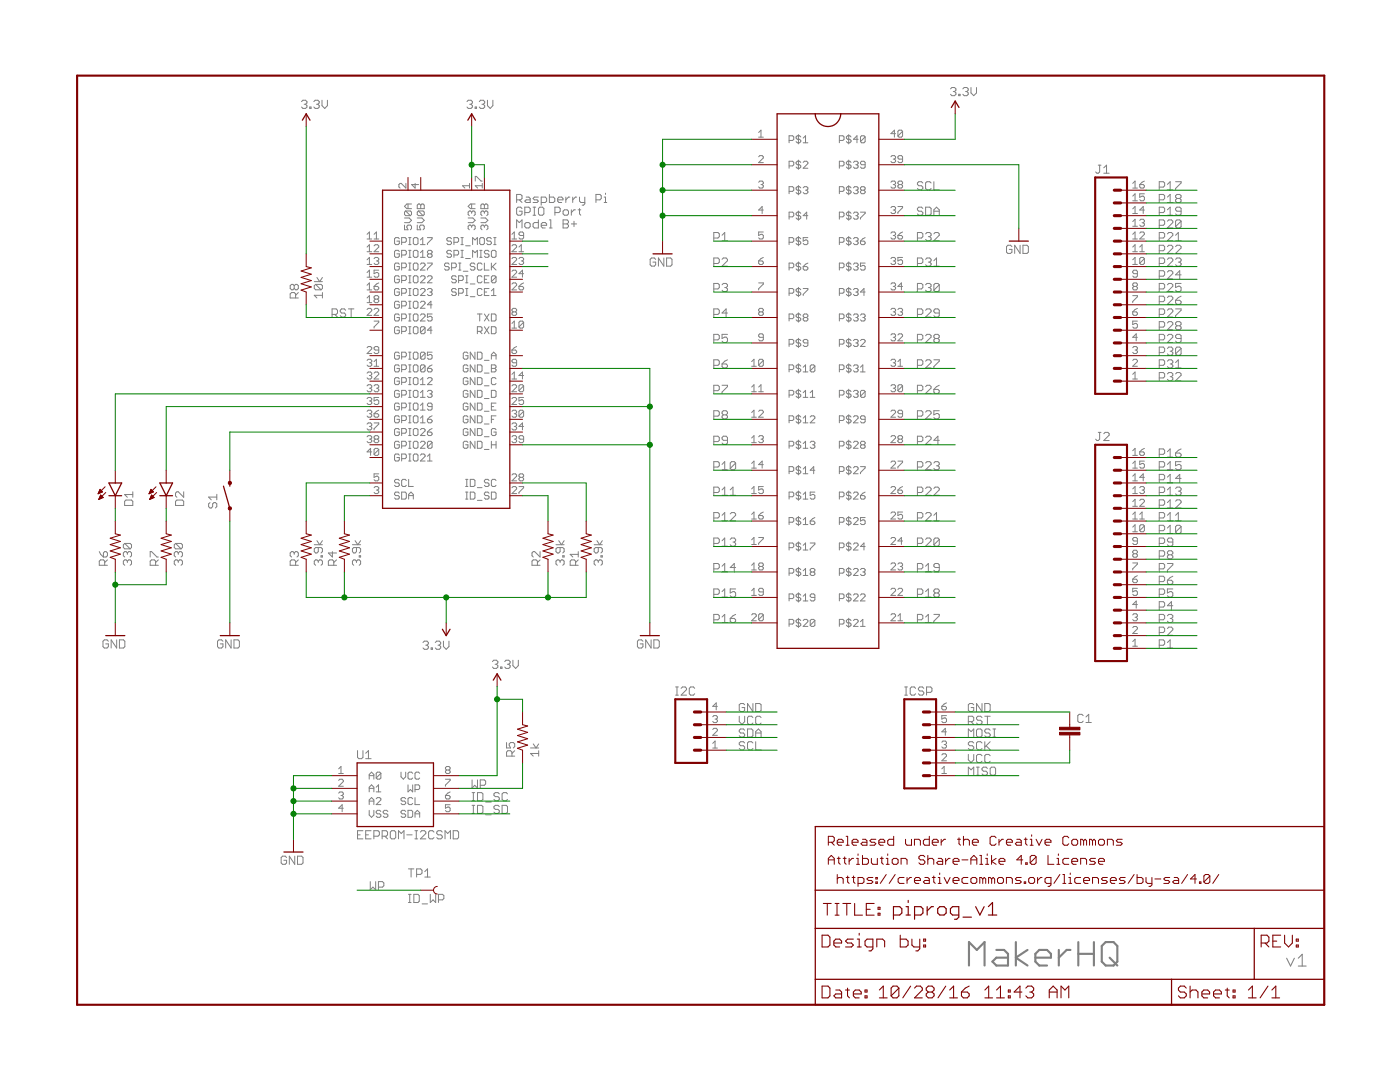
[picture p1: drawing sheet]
<svg xmlns="http://www.w3.org/2000/svg" width="279mm" height="216mm" viewBox="0 0 279 216" stroke-linecap="round" stroke-linejoin="round" font-family="sans-serif">
<g fill="none" stroke="#808080" stroke-width=".2">
<path d="M189.7 17.7l.3-.2h.5l.3 .2v.3l-.3 .3M190.2 18.3h.3M190.5 18.3l.3 .2v.3l-.3 .3h-.5l-.3-.3M191.3 18.8h.3v.3h-.3zM192.2 17.7l.2-.2h.6l.2 .2v.3l-.2 .3M192.7 18.3h.3M193 18.3l.2 .2v.3l-.2 .3h-.6l-.2-.3M193.8 17.5v1l.5 .6 .6-.6v-1M60.2 20.3l.3-.3h.5l.3 .3v.2l-.3 .3M60.7 20.8h.3M61 20.8l.3 .3v.3l-.3 .2h-.5l-.3-.2M61.8 21.4h.3v.2h-.3z"/>
<path d="M62.6 20.3l.3-.3h.5l.3 .3v.2l-.3 .3M63.2 20.8h.2M63.4 20.8l.3 .3v.3l-.3 .2h-.5l-.3-.2M64.3 20v1.1l.5 .5 .5-.5v-1.1M81 36.6v.9l-.9-.9h-.3l-.2 .2v.5l.2 .2M82.8 36.6v.9l-.7-.7h1.4M93.2 20.3l.3-.3h.5l.3 .3v.2l-.3 .3M93.7 37.1h-1.4l.5 .4M93.7 36.6v.9M93.7 20.8h.3M94 20.8l.3 .3v.3l-.3 .2h-.5l-.3-.2M94.8 21.4h.3v.2h-.3z"/>
<path d="M94.8 36.1v-.9h.3l.9 .9h.2M95.7 20.3l.2-.3h.6l.2 .3v.2l-.2 .3M96.2 20.8h.3M96.2 37.1h-1.4l.5 .4M96.2 36.6v.9M96.5 20.8l.2 .3v.3l-.2 .2h-.6l-.2-.2M97.3 20v1.1l.5 .5 .6-.5v-1.1M103.1 39.9h.8l.3-.3v-.5l-.3-.3h-.8v1.6M103.6 39.9l.6 .5M105 39.3h.5l.3 .3v.8h-.8l-.3-.3 .3-.2h.8M107.4 39.3h-.8l-.2 .3 .2 .3h.6l.2 .2-.2 .3h-.8M109.6 38.8v1.6h.8l.3-.3v-.5l-.3-.3h-.8"/>
<path d="M111.3 39.9h1.1v-.3l-.3-.3h-.6l-.2 .3v.5l.2 .3h.6M112.9 39.3v1.1M113.7 39.3h-.2l-.6 .6M114.3 39.3v1.1M115.1 39.3h-.3l-.5 .6M115.7 39.3v.8l.2 .3h.8M116.7 39.3v1.4l-.2 .2h-.3M118.9 39.9h.8l.3-.3v-.5l-.3-.3h-.8v1.6M120.6 39.3h.2v1.1M120.8 38.5v.3M151.4 36.4l.2-.3h.5l.2 .3v.2l-.2 .2M151.4 26.4l.5-.4v1.4"/>
<path d="M151.4 27.4h.9M151.4 31.3l.2-.2h.5l.2 .2v.2l-.9 .9h.9M151.9 36.8h.2M152.1 36.8l.2 .3v.2l-.2 .2h-.5l-.2-.2M157.5 28h.7l.2-.2v-.5l-.2-.2h-.7v1.4M157.5 33.1h.7l.2-.2v-.5l-.2-.2h-.7v1.4M157.5 38.2h.7l.2-.2v-.5l-.2-.2h-.7v1.4M159.3 26.9v1.8M159.3 31.9v1.9M159.3 37v1.9M159.8 27.3l-.2-.2h-.5l-.2 .2v.3l.2 .2h.5l.2 .2v.3l-.2 .2h-.5l-.2-.2M159.8 32.4l-.2-.2h-.5l-.2 .2v.2l.2 .3h.5l.2 .2v.2l-.2 .3h-.5l-.2-.3"/>
<path d="M159.8 37.5l-.2-.2h-.5l-.2 .2v.2l.2 .3h.5l.2 .2v.2l-.2 .3h-.5l-.2-.3M160.3 28.5h.9M160.3 27.6l.5-.5v1.4M160.3 32.4l.2-.2h.5l.2 .2v.2l-.9 1h.9M160.3 37.5l.2-.2h.5l.2 .2v.2l-.2 .3M160.8 38h.2M161 38l.2 .2v.2l-.2 .3h-.5l-.2-.3M167.5 28h.7l.2-.2v-.5l-.2-.2h-.7v1.4M167.5 33.1h.7l.2-.2v-.5l-.2-.2h-.7v1.4M167.5 38.2h.7l.2-.2v-.5l-.2-.2h-.7v1.4M169.4 26.9v1.8M169.4 31.9v1.9"/>
<path d="M169.4 37v1.9M169.8 27.3l-.2-.2h-.5l-.2 .2v.3l.2 .2h.5l.2 .2v.3l-.2 .2h-.5l-.2-.2M169.8 32.4l-.2-.2h-.5l-.2 .2v.2l.2 .3h.5l.2 .2v.2l-.2 .3h-.5l-.2-.3M169.8 37.5l-.2-.2h-.5l-.2 .2v.2l.2 .3h.5l.2 .2v.2l-.2 .3h-.5l-.2-.3M170.3 32.4l.3-.2h.4l.3 .2v.2l-.3 .3M170.3 37.5l.3-.2h.4l.3 .2v.2l-.3 .3M170.8 32.9h.2M170.8 38h.2M171 32.9l.3 .2v.2l-.3 .3h-.4l-.3-.3M171 38l.3 .2v.2l-.3 .3h-.4l-.3-.3M171.3 27.8h-1l.7-.7v1.4M172 38l-.3 .2v.2l.3 .3h.4l.3-.3v-.2l-.3-.2"/>
<path d="M172 38l-.3-.3v-.2l.3-.2h.4l.3 .2v.2l-.3 .3M172 38h.4M172.7 27.3l-.3-.2h-.4l-.3 .2v1M172.7 27.3v1l-.3 .2h-.4l-.3-.2M172.7 32.9h-.7l-.3-.3v-.2l.3-.2h.4l.3 .2v.9l-.3 .3h-.4l-.3-.3M172.7 27.3l-1 1M177.8 36.4l.2-.3h.5l.2 .3v.2l-.2 .2M177.8 31.3l.2-.2h.5l.2 .2v.2l-.2 .2M178.3 36.8h.2M178.3 31.7h.2M178.5 31.7l.2 .3v.2l-.2 .2h-.5l-.2-.2M178.5 36.8l.2 .3v.2l-.2 .2h-.5l-.2-.2"/>
<path d="M178.7 26.7h-.9l.7-.7v1.4M179.4 36.8h.5M179.4 36.8l-.2-.2v-.2l.2-.3h.5l.2 .3v.2l-.2 .2M179.4 36.8l-.2 .3v.2l.2 .2h.5l.2-.2v-.2l-.2-.3M180.1 26.2v.9l-.2 .3h-.5l-.2-.3M180.1 31.7h-.7l-.2-.2v-.2l.2-.2h.5l.2 .2v.9l-.2 .2h-.5l-.2-.2M180.1 26.2l-.2-.2h-.5l-.2 .2v.9M180.1 26.2l-.9 .9M184.2 36.5l-.3-.2h-.5l-.3 .2v.3l.3 .3h.5l.3 .2v.3l-.3 .3h-.5l-.3-.3M185.8 36.5l-.3-.2h-.5l-.3 .2v1.1l.3 .3h.5l.3-.3M186.4 36.3v1.6h1.1M219.2 33h.5"/>
<path d="M219.5 33v1.3l-.3 .3h-.3l-.2-.3M220.3 34.6h1.1M220.3 33.5l.5-.5v1.6M226.1 37.5h.9M226.1 36.6l.4-.5v1.4M226.1 39.1l.4-.4v1.4M227.5 36.8h.7l.2 .3v.2l-.2 .2h-.5l-.2-.2zM228.4 38.7h-.9v.7l.7-.3 .2 .3v.4l-.2 .3h-.5l-.2-.3M228.4 36.1l-.9 .7M231.4 39.9h.8l.2-.3v-.5l-.2-.3h-.8v1.6M231.4 37.3h.8l.2-.2v-.6l-.2-.2h-.8v1.6M233 36.8l.5-.5v1.6"/>
<path d="M233 39.3l.5-.5v1.6M233 37.9h1.1M234.6 36.3h1.1v.2l-1.1 1.1v.3M234.9 39.6l-.3-.3v-.2l.3-.3h.5l.3 .3v.2l-.3 .3M234.9 39.6l-.3 .3v.3l.3 .2h.5l.3-.2v-.3l-.3-.3M234.9 39.6h.5M58.7 57l-.2-.3h-.3l-.3 .3v.6l.3 .2h.3l.2-.2M58.7 57l.3-.3h.3l.2 .3v.6l-.2 .2h-.3l-.3-.2M58.7 57v.6M59 59.5v-.8l-.3-.3h-.5l-.3 .3v.8h1.6M59.5 58.4l-.5 .5M62.7 56.2h1.6"/>
<path d="M63 56.7l-.3 .3v.6l.3 .2h1.1M63 56.7h1.1l.2 .3v.6l-.2 .2M63 56.7l1.1 1.1M63.2 55.4l.6 .8 .5-.8M64.3 58.4v1.1M64.3 58.9h-1.6l.5 .6M73.3 57.8h.9M73.3 46.8l.4-.5v1.4M73.3 49.3l.4-.5v1.4M73.3 51.8l.4-.4v1.4M73.3 54.4l.4-.5v1.4M73.3 56.9l.4-.4v1.3"/>
<path d="M73.3 59.5l.4-.5v1.4M73.3 47.7h.9M73.3 50.2h.9M73.3 52.8h.9M73.3 55.3h.9M74.7 57.1h.7l.2 .3v.2l-.2 .2h-.5l-.2-.2zM74.7 49.1l.2-.3h.5l.2 .3v.2l-.9 .9h.9M74.7 51.6l.2-.2h.5l.2 .2v.2l-.2 .3M74.7 47.7h.9M74.7 46.8l.4-.5v1.4M74.9 59.7l-.2 .2v.3l.2 .2h.5l.2-.2v-.3l-.2-.2M74.9 59.7l-.2-.2v-.3l.2-.2h.5l.2 .2v.3l-.2 .2"/>
<path d="M74.9 59.7h.5M75.1 52.1h.3M75.4 52.1l.2 .2v.2l-.2 .3h-.5l-.2-.3M75.6 53.9h-.9v.7l.7-.2 .2 .2v.5l-.2 .2h-.5l-.2-.2M75.6 56.5l-.9 .6M79.7 47.6l-.2-.2h-.5l-.3 .2v1l.3 .2h.5l.2-.2v-.5h-.5M79.7 50.2l-.2-.2h-.5l-.3 .2v.9l.3 .3h.5l.2-.3v-.4h-.5M79.7 52.7l-.2-.2h-.5l-.3 .2v1l.3 .2h.5l.2-.2v-.5h-.5M79.7 55.3l-.2-.3h-.5l-.3 .3v.9l.3 .2h.5l.2-.2v-.5h-.5M79.7 57.8l-.2-.2h-.5l-.3 .2v.9l.3 .3h.5l.2-.3v-.4h-.5M80.2 48.3h.7l.2-.2v-.5l-.2-.2h-.7v1.4M80.2 50.9h.7l.2-.2v-.5l-.2-.2h-.7v1.4"/>
<path d="M80.2 53.4h.7l.2-.2v-.5l-.2-.2h-.7v1.4M80.2 56h.7l.2-.3v-.4l-.2-.3h-.7v1.4M80.2 58.5h.7l.2-.2v-.5l-.2-.2h-.7v1.4M80.7 43.5h1l.4 .5-.4 .4h-1M80.7 44.9v.9h.7l-.2-.4v-.3l.2-.2h.5l.2 .2v.5l-.2 .2M81 42.1l-.3 .2v.5l.3 .2h.9M81 42.1h.9l.2 .2v.5l-.2 .2M81 42.1l.9 .9M81.4 40.7v.9M81.6 47.4h.4M81.6 48.8h.4M81.6 50h.4"/>
<path d="M81.6 51.4h.4M81.6 52.5h.4M81.6 53.9h.4M81.6 55h.4M81.6 56.4h.4M81.6 57.6h.4M81.6 59h.4M81.8 47.4v1.4M81.8 50v1.4M81.8 52.5v1.4M81.8 55v1.4M81.8 57.6v1.4"/>
<path d="M82.1 40.7h-.9l-.5 .5 .5 .4h.9M82.7 47.4h.5l.2 .2v1l-.2 .2h-.5l-.2-.2v-1zM82.7 50h.5l.2 .2v.9l-.2 .3h-.5l-.2-.3v-.9zM82.7 52.5h.5l.2 .2v1l-.2 .2h-.5l-.2-.2v-1zM82.7 55h.5l.2 .3v.9l-.2 .2h-.5l-.2-.2v-.9zM82.7 57.6h.5l.2 .2v.9l-.2 .3h-.5l-.2-.3v-.9zM83.3 43.5h.9l.5 .5-.5 .4h-.9M83.3 44.9v.9h.7l-.3-.4v-.3l.3-.2h.4l.3 .2v.5l-.3 .2M83.3 40.9l.2-.2h.2l.3 .2 .2-.2h.2l.3 .2v.7h-1.4zM83.5 42.1l-.2 .2v.5l.2 .2h.9M83.5 42.1h.9l.3 .2v.5l-.3 .2M83.5 42.1l.9 .9"/>
<path d="M83.9 52.7l.2-.2h.5l.2 .2v.3l-.9 .9h.9M83.9 48.8h.9M83.9 47.9l.5-.5v1.4M83.9 50.4l.5-.4v1.4M83.9 55.3l.2-.3h.5l.2 .3v.2l-.9 .9h.9M83.9 51.4h.9M83.9 57.8l.2-.2h.5l.2 .2v.2l-.9 1h.9M84 40.9v.7M85.3 47.4h.9v.2l-.9 1v.2M85.3 52.5h.9v.2l-.9 1v.2M85.3 55.3l.2-.3h.5l.2 .3v.2l-.9 .9h.9M85.3 57.8l.2-.2h.5l.2 .2v.2l-.2 .3"/>
<path d="M85.5 50.7l-.2-.3v-.2l.2-.2h.5l.2 .2v.2l-.2 .3M85.5 50.7l-.2 .2v.2l.2 .3h.5l.2-.3v-.2l-.2-.2M85.5 50.7h.5M85.8 58.3h.2M86 58.3l.2 .2v.2l-.2 .3h-.5l-.2-.3M89.6 52.7l-.2-.2h-.5l-.2 .2v.3l.2 .2h.5l.2 .2v.3l-.2 .2h-.5l-.2-.2M90.1 47.6l-.2-.2h-.5l-.2 .2v.3l.2 .2h.5l.2 .2v.3l-.2 .2h-.5l-.2-.2M90.1 50.2l-.2-.2h-.5l-.2 .2v.2l.2 .3h.5l.2 .2v.2l-.2 .3h-.5l-.2-.3M90.1 53.4h.7l.3-.2v-.5l-.3-.2h-.7v1.4M90.6 48.3h.7l.2-.2v-.5l-.2-.2h-.7v1.4M90.6 50.9h.7l.2-.2v-.5l-.2-.2h-.7v1.4M91.1 57.8l-.3-.2h-.4l-.3 .2v.2l.3 .3h.4l.3 .2v.2l-.3 .3h-.4l-.3-.3"/>
<path d="M91.1 55.3l-.3-.3h-.4l-.3 .3v.2l.3 .2h.4l.3 .3v.2l-.3 .2h-.4l-.3-.2M91.5 56h.7l.3-.3v-.4l-.3-.3h-.7v1.4M91.5 58.5h.7l.3-.2v-.5l-.3-.2h-.7v1.4M91.5 52.5h.5M91.5 53.9h.5M91.8 52.5v1.4M92 47.4h.5M92 48.8h.5M92 50h.5M92 51.4h.5M92.2 47.4v1.4M92.2 50v1.4"/>
<path d="M92.5 54.1h.9M92.9 55h.5M92.9 56.4h.5M92.9 57.6h.5M92.9 59h.5M92.9 49h1M92.9 51.6h1M93.2 55v1.4M93.2 57.6v1.4M93.4 43.5h1l.4 .5-.4 .4h-1M93.9 56.7h.9M93.9 59.2h.9"/>
<path d="M94.1 42.3l.3-.2h.2l.2 .2v.5l-.2 .2M94.1 45.1l.3-.2h.2l.2 .2v.5l-.2 .2M94.1 42.3l-.2-.2h-.2l-.3 .2v.5l.3 .2M94.1 45.1l-.2-.2h-.2l-.3 .2v.5l.3 .2M94.1 40.7v.9M94.1 42.3v.3M94.1 45.1v.3M94.3 48.8v-1.4l.5 .5 .5-.5v1.4M94.3 51.4v-1.4l.5 .4 .5-.4v1.4M94.8 52.7l-.2-.2h-.5l-.2 .2v.3l.2 .2h.5l.2 .2v.3l-.2 .2h-.5l-.2-.2M94.8 40.7h-.9l-.5 .5 .5 .4h.9M95.7 50h.5"/>
<path d="M95.7 51.4h.5M96 43.5h.9l.5 .5-.5 .4h-.9M96 40.9l.2-.2h.2l.3 .2 .2-.2h.2l.3 .2v.7h-1.4zM96 47.4h.4l.3 .2v1l-.3 .2h-.4l-.3-.2v-1zM96 50v1.4M96.2 52.7l-.2-.2h-.5l-.2 .2v1l.2 .2h.5l.2-.2M96.2 55.3l-.2-.3h-.5l-.2 .3v.9l.2 .2h.5l.2-.2M96.2 57.8l-.2-.2h-.5l-.2 .2v.9l.2 .3h.5l.2-.3M96.7 45.1l-.3-.2h-.2l-.2 .2v.5l.2 .2M96.7 45.1l.2-.2h.2l.3 .2v.5l-.3 .2M96.7 42.3l-.3-.2h-.2l-.2 .2v.5l.2 .2M96.7 42.3l.2-.2h.2l.3 .2v.5l-.3 .2"/>
<path d="M96.7 52.5v1.4h.9M96.7 55.7h.4M96.7 58.3h.4M96.7 40.9v.7M96.7 42.3v.3M96.7 45.1v.3M97.6 50.2l-.2-.2h-.5l-.2 .2v.2l.2 .3h.5l.2 .2v.2l-.2 .3h-.5l-.2-.3M97.6 55h-.9v1.4h.9M97.6 57.6h-.9v1.4h.9M98.1 47.6l-.3-.2h-.4l-.3 .2v.3l.3 .2h.4l.3 .2v.3l-.3 .2h-.4l-.3-.2M98.1 52.5v1.4M98.1 59h.9"/>
<path d="M98.1 58l.4-.4v1.4M98.3 50h.5l.2 .2v.9l-.2 .3h-.5l-.2-.3v-.9zM98.3 53.2l.7 .7M98.5 47.4h.5M98.5 48.8h.5M98.8 47.4v1.4M99 55.3l-.2-.3h-.5l-.2 .3v.9M99 55.3v.9l-.2 .2h-.5l-.2-.2M99 52.5l-.9 .9M99 55.3l-.9 .9M102.2 49.1l.2-.3h.5l.2 .3v.2l-.9 .9h.9M102.2 51.6l.2-.2h.5l.2 .2v.2l-.9 1h.9"/>
<path d="M102.2 54.1l.2-.2h.5l.2 .2v.3l-.9 .9h.9M102.2 56.7l.2-.2h.5l.2 .2v.2l-.9 .9h.9M102.2 47.7h.9M102.2 46.8l.4-.5v1.4M103.1 45.5v-1.6l.5 .5 .6-.5v1.6M103.6 57.1h.7l.2 .3v.2l-.2 .2h-.5l-.2-.2zM103.6 50.2h.9M103.6 51.6l.2-.2h.5l.2 .2v.2l-.2 .3M103.6 49.3l.4-.5v1.4M104 52.1h.3M104.2 41.6l-.3-.3h-.5l-.3 .3v1.1l.3 .2h.5l.3-.2v-.6h-.6M104.3 52.1l.2 .2v.2l-.2 .3h-.5l-.2-.3"/>
<path d="M104.5 47h-.7l-.2-.2v-.3l.2-.2h.5l.2 .2v1l-.2 .2h-.5l-.2-.2M104.5 54.6h-.9l.7-.7v1.4M104.5 56.5l-.9 .6M104.7 42.4h.8l.3-.3v-.5l-.3-.3h-.8v1.6M104.7 44.7l.3-.3h.5l.3 .3v.5l-.3 .3h-.5l-.3-.3zM106.4 41.3h.5M106.4 42.9h.5M106.6 41.3v1.6M107.4 43.9v1.6h-.8l-.2-.3v-.5l.2-.3h.8M107.7 41.3h.6l.2 .3v1.1l-.2 .2h-.6l-.2-.2v-1.1zM108 40.4h.8l.3-.3v-.5l-.3-.3h-.8v1.6M108 45h1.1v-.3l-.3-.3h-.5l-.3 .3v.5l.3 .3h.5"/>
<path d="M109.6 45.5h.6M109.6 43.9h.3v1.6M110.7 42.4h.8l.3-.3v-.5l-.3-.3h-.8v1.6M112.4 43.9h.8l.3 .3v.2l-.3 .3 .3 .3v.2l-.3 .3h-.8zM112.4 44.7h.8M112.6 41.9h.6l.3 .2v.6l-.3 .2h-.6l-.2-.2v-.6zM114 41.9v1M114 44.7h1.1M114.6 44.2v1M114.8 41.9h-.2l-.6 .5M115.4 41.9h.5M115.7 41.6v1.1l.2 .2"/>
<path d="M120.6 40.4h.5M130.9 51.8l-.3-.3h-.6l-.2 .3v1l.2 .3h.6l.3-.3v-.5h-.6M132.5 51.5v1.6l-1.1-1.6v1.6M133 51.5h.8l.3 .3v1l-.3 .3h-.8zM142.5 52.6h.8l.3-.3v-.5l-.3-.3h-.8v1.6M142.5 47.5h.8l.3-.3v-.5l-.3-.3h-.8v1.6M142.5 57.7h.8l.3-.3v-.6l-.3-.2h-.8v1.6M144.1 51.8l.3-.3h.5l.3 .3v.2l-1.1 1.1h1.1M144.1 46.9l.5-.5v1.6M144.1 56.8l.3-.2h.5l.3 .2v.3l-.3 .3M144.1 48h1.1M144.6 57.4h.3"/>
<path d="M144.9 57.4l.3 .3v.2l-.3 .3h-.5l-.3-.3M151.4 52.1h.7l.2 .2v.2l-.2 .3h-.5l-.2-.3zM151.4 56.5h.9v.2l-.9 .9v.2M152.3 46.3h-.9v.7l.5-.2h.2l.2 .2v.5l-.2 .2h-.5l-.2-.2M152.3 41.9h-.9l.7-.7v1.4M152.3 51.4l-.9 .7M157.5 48.3h.7l.2-.2v-.5l-.2-.2h-.7v1.4M157.5 53.4h.7l.2-.2v-.5l-.2-.2h-.7v1.4M157.5 58.5h.7l.2-.2v-.5l-.2-.2h-.7v1.4M157.5 43.3h.7l.2-.3v-.4l-.2-.3h-.7v1.4M159.3 42.1v1.9M159.3 47.2v1.8"/>
<path d="M159.3 52.3v1.8M159.3 57.3v1.9M159.8 57.8l-.2-.2h-.5l-.2 .2v.2l.2 .3h.5l.2 .2v.2l-.2 .3h-.5l-.2-.3M159.8 42.6l-.2-.3h-.5l-.2 .3v.2l.2 .2h.5l.2 .3v.2l-.2 .2h-.5l-.2-.2M159.8 47.6l-.2-.2h-.5l-.2 .2v.3l.2 .2h.5l.2 .2v.3l-.2 .2h-.5l-.2-.2M159.8 52.7l-.2-.2h-.5l-.2 .2v.3l.2 .2h.5l.2 .2v.3l-.2 .2h-.5l-.2-.2M160.3 53.2h.7l.2 .2v.3l-.2 .2h-.5l-.2-.2zM160.3 57.6h.9v.2l-.9 .9v.3M161.2 43h-.9l.7-.7v1.4M161.2 47.4h-.9v.7l.7-.2 .2 .2v.5l-.2 .2h-.5l-.2-.2M161.2 52.5l-.9 .7M167.5 48.3h.7l.2-.2v-.5l-.2-.2h-.7v1.4"/>
<path d="M167.5 53.4h.7l.2-.2v-.5l-.2-.2h-.7v1.4M167.5 58.5h.7l.2-.2v-.5l-.2-.2h-.7v1.4M167.5 43.3h.7l.2-.3v-.4l-.2-.3h-.7v1.4M169.4 42.1v1.9M169.4 47.2v1.8M169.4 52.3v1.8M169.4 57.3v1.9M169.8 42.6l-.2-.3h-.5l-.2 .3v.2l.2 .2h.5l.2 .3v.2l-.2 .2h-.5l-.2-.2M169.8 47.6l-.2-.2h-.5l-.2 .2v.3l.2 .2h.5l.2 .2v.3l-.2 .2h-.5l-.2-.2M169.8 52.7l-.2-.2h-.5l-.2 .2v.3l.2 .2h.5l.2 .2v.3l-.2 .2h-.5l-.2-.2M169.8 57.8l-.2-.2h-.5l-.2 .2v.2l.2 .3h.5l.2 .2v.2l-.2 .3h-.5l-.2-.3M170.3 47.6l.3-.2h.4l.3 .2v.3l-.3 .2"/>
<path d="M170.3 52.7l.3-.2h.4l.3 .2v.3l-.3 .2M170.3 57.8l.3-.2h.4l.3 .2v.2l-.3 .3M170.3 42.6l.3-.3h.4l.3 .3v.2l-.3 .2M170.8 43h.2M170.8 48.1h.2M170.8 53.2h.2M170.8 58.3h.2M171 43l.3 .3v.2l-.3 .2h-.4l-.3-.2M171 48.1l.3 .2v.3l-.3 .2h-.4l-.3-.2M171 53.2l.3 .2v.3l-.3 .2h-.4l-.3-.2M171 58.3l.3 .2v.2l-.3 .3h-.4l-.3-.3M171.7 48.1h.7l.3 .2v.3l-.3 .2h-.4l-.3-.2z"/>
<path d="M171.7 42.3h1v.3l-1 .9v.2M172.7 52.5h-1v.7l.7-.2 .3 .2v.5l-.3 .2h-.4l-.3-.2M172.7 58.3h-1l.7-.7v1.4M172.7 47.4l-1 .7M177.8 51.6l.2-.2h.5l.2 .2v.2l-.2 .3M177.8 56.7l.2-.2h.5l.2 .2v.2l-.2 .2M177.8 46.5l.2-.2h.5l.2 .2v.3l-.2 .2M177.8 41.4l.2-.2h.5l.2 .2v.3l-.2 .2M178.3 52.1h.2M178.3 57.1h.2M178.3 47h.2M178.3 41.9h.2"/>
<path d="M178.5 57.1l.2 .3v.2l-.2 .2h-.5l-.2-.2M178.5 47l.2 .2v.3l-.2 .2h-.5l-.2-.2M178.5 52.1l.2 .2v.2l-.2 .3h-.5l-.2-.3M178.5 41.9l.2 .2v.3l-.2 .2h-.5l-.2-.2M179.2 47h.7l.2 .2v.3l-.2 .2h-.5l-.2-.2zM179.2 41.2h.9v.2l-.9 1v.2M180.1 51.4h-.9v.7l.5-.3h.2l.2 .3v.4l-.2 .3h-.5l-.2-.3M180.1 57.1h-.9l.7-.6v1.3M180.1 46.3l-.9 .7M183.1 52.6h.8l.3-.3v-.5l-.3-.3h-.8v1.6M183.1 57.7h.8l.3-.3v-.6l-.3-.2h-.8v1.6M183.1 47.5h.8l.3-.3v-.5l-.3-.3h-.8v1.6"/>
<path d="M184.2 41.6l-.3-.3h-.5l-.3 .3v.3l.3 .2h.5l.3 .3v.3l-.3 .2h-.5l-.3-.2M184.7 41.3h.8l.3 .3v1.1l-.3 .2h-.8zM184.7 51.8l.3-.3h.5l.3 .3v.2l-.3 .3M184.7 46.7l.3-.3h.5l.3 .3v.2l-.3 .3M184.7 56.8l.3-.2h.5l.3 .2v.3l-.3 .3M185.3 52.3h.2M185.3 57.4h.2M185.3 47.2h.2M185.5 52.3l.3 .3v.2l-.3 .3h-.5l-.3-.3M185.5 57.4l.3 .3v.2l-.3 .3h-.5l-.3-.3M185.5 47.2l.3 .3v.3l-.3 .2h-.5l-.3-.2M186.4 42.1h1.1"/>
<path d="M186.4 53.1h1.1M186.4 42.9v-1l.5-.6 .6 .6v1M186.4 46.7l.2-.3h.6l.3 .3v.2l-1.1 1.1h1.1M186.4 52l.5-.5v1.6M187.5 56.8l-.3-.2h-.6l-.2 .2v1.1M187.5 56.8v1.1l-.3 .3h-.6l-.2-.3M187.5 56.8l-1.1 1.1M202 49.2l-.3-.3h-.6l-.2 .3v1.1l.2 .3h.6l.3-.3v-.5h-.6M203.6 48.9v1.7l-1.1-1.7v1.7M204.2 48.9h.8l.2 .3v1.1l-.2 .3h-.8zM226.1 47.7h.9M226.1 50.2h.9"/>
<path d="M226.1 52.8h.9M226.1 59h.9v.2l-.9 1v.2M226.1 49.3l.4-.5v1.4M226.1 42.6h.9M226.1 41.7l.4-.5v1.4M226.1 44.2l.4-.4v1.3M226.1 46.8l.4-.5v1.4M226.1 51.8l.4-.4v1.4M226.1 45.1h.9M226.1 40.1h.9M226.3 57.1l-.2 .3v.2l.2 .2h.5l.2-.2v-.2l-.2-.3M226.3 57.1l-.2-.2v-.2l.2-.2h.5l.2 .2v.2l-.2 .2"/>
<path d="M226.3 57.1h.5M227 54.6h-.7l-.2-.2v-.3l.2-.2h.5l.2 .2v1l-.2 .2h-.5l-.2-.2M227.5 46.5l.2-.2h.5l.2 .2v.3l-.9 .9h.9M227.5 50.2h.9M227.5 44l.2-.2h.5l.2 .2v.2l-.2 .2M227.5 49.3l.4-.5v1.4M227.9 44.4h.3M228.2 44.4l.2 .3v.2l-.2 .2h-.5l-.2-.2M228.4 51.6v.9l-.2 .3h-.5l-.2-.3M228.4 51.6l-.2-.2h-.5l-.2 .2v.9M228.4 41.9h-.9l.7-.7v1.4M228.4 51.6l-.9 .9"/>
<path d="M231.4 42.4h.8l.2-.3v-.5l-.2-.3h-.8v1.6M231.4 45h.8l.2-.3v-.6l-.2-.2h-.8v1.6M231.4 52.6h.8l.2-.3v-.5l-.2-.3h-.8v1.6M231.4 57.7h.8l.2-.3v-.6l-.2-.2h-.8v1.6M231.4 50h.8l.2-.2v-.6l-.2-.3h-.8v1.7M231.4 47.5h.8l.2-.3v-.5l-.2-.3h-.8v1.6M231.4 55.1h.8l.2-.3v-.5l-.2-.3h-.8v1.6M233 40.4h1.1M233 42.9h1.1M233 44.1l.3-.2h.5l.3 .2v.3l-1.1 1.1h1.1M233 51.8l.3-.3h.5l.3 .3v.2l-1.1 1.1h1.1M233 49.2l.3-.3h.5l.3 .3v.3l-1.1 1.1h1.1"/>
<path d="M233 41.9l.5-.6v1.6M233 46.7l.3-.3h.5l.3 .3v.2l-1.1 1.1h1.1M233 54.3l.3-.3h.5l.3 .3v.3l-1.1 1h1.1M233 56.8l.3-.2h.5l.3 .2v.3l-1.1 1.1h1.1M233 59.4l.3-.3h.5l.3 .3v.2l-1.1 1.1h1.1M234.6 51.8l.3-.3h.5l.3 .3v.2l-.3 .3M234.6 49.2l.3-.3h.5l.3 .3v.3l-1.1 1.1h1.1M234.6 59.9h.8l.3 .3v.3l-.3 .2h-.5l-.3-.2zM234.6 48h1.1M234.6 46.9l.6-.5v1.6M235.2 52.3h.2M235.4 52.3l.3 .3v.2l-.3 .3h-.5l-.3-.3"/>
<path d="M235.7 42.1h-.8l-.3-.2v-.3l.3-.3h.5l.3 .3v1.1l-.3 .2h-.5l-.3-.2M235.7 44.1v1.1l-.3 .3h-.5l-.3-.3M235.7 44.1l-.3-.2h-.5l-.3 .2v1.1M235.7 56.6h-1.1v.8l.6-.3h.2l.3 .3v.5l-.3 .3h-.5l-.3-.3M235.7 59.1l-.5 .3-.6 .5M235.7 54.8h-1.1l.8-.8v1.6M235.7 44.1l-1.1 1.1M66.3 62.7h.8l.3-.2v-.6l-.3-.3h-.8v1.7M66.8 62.7l.6 .6M69 61.9l-.3-.3h-.5l-.3 .3v.3l.3 .3h.5l.3 .2v.3l-.3 .3h-.5l-.3-.3M69.5 61.6h1.1M70.1 61.6v1.7"/>
<path d="M73.3 69.4l.2-.2h.5l.2 .2v.2l-.9 .9h.9M73.3 74.5l.2-.3h.5l.2 .3v.2l-.2 .2M73.3 79.5l.2-.2h.5l.2 .2v.3l-.2 .2M73.3 61.8l.2-.3h.5l.2 .3v.2l-.9 .9h.9M73.3 60.4h.9M73.3 71.9l.2-.2h.5l.2 .2v.3l-.2 .2M73.3 77l.2-.2h.5l.2 .2v.2l-.2 .3M73.7 72.4h.3M73.7 74.9h.3M73.7 77.5h.3M74 72.4l.2 .2v.3l-.2 .2h-.5l-.2-.2M74 74.9l.2 .3v.2l-.2 .2h-.5l-.2-.2"/>
<path d="M74 77.5l.2 .2v.2l-.2 .3h-.5l-.2-.3M74.7 72.2l.4-.5v1.4M74.7 74.5l.2-.3h.5l.2 .3v.2l-.9 .9h.9M74.7 61.8l.2-.3h.5l.2 .3v.2l-.9 .9h.9M74.7 64.1h.9v.2l-.9 .9v.3M74.7 77l.2-.2h.5l.2 .2v.2l-.2 .3M74.7 73.1h.9M75.1 77.5h.3M75.4 77.5l.2 .2v.2l-.2 .3h-.5l-.2-.3M75.6 69.8h-.7l-.2-.2v-.2l.2-.2h.5l.2 .2v.9l-.2 .2h-.5l-.2-.2M75.6 79.3h-.9v.7l.7-.2 .2 .2v.5l-.2 .2h-.5l-.2-.2M79.7 70.5l-.2-.2h-.5l-.3 .2v.9l.3 .3h.5l.2-.3v-.4h-.5"/>
<path d="M79.7 60.3l-.2-.2h-.5l-.3 .2v1l.3 .2h.5l.2-.2v-.5h-.5M79.7 62.9l-.2-.2h-.5l-.3 .2v.9l.3 .3h.5l.2-.3v-.4h-.5M79.7 65.4l-.2-.2h-.5l-.3 .2v1l.3 .2h.5l.2-.2v-.5h-.5M79.7 73l-.2-.2h-.5l-.3 .2v1l.3 .2h.5l.2-.2v-.5h-.5M79.7 75.6l-.2-.2h-.5l-.3 .2v.9l.3 .3h.5l.2-.3v-.4h-.5M79.7 78.1l-.2-.2h-.5l-.3 .2v1l.3 .2h.5l.2-.2v-.5h-.5M80.2 71.2h.7l.2-.2v-.5l-.2-.2h-.7v1.4M80.2 61h.7l.2-.2v-.5l-.2-.2h-.7v1.4M80.2 63.6h.7l.2-.2v-.5l-.2-.2h-.7v1.4M80.2 66.1h.7l.2-.2v-.5l-.2-.2h-.7v1.4M80.2 73.7h.7l.2-.2v-.5l-.2-.2h-.7v1.4M80.2 76.3h.7l.2-.2v-.5l-.2-.2h-.7v1.4"/>
<path d="M80.2 78.8h.7l.2-.2v-.5l-.2-.2h-.7v1.4M81.6 70.3h.4M81.6 71.7h.4M81.6 60.1h.4M81.6 61.5h.4M81.6 62.7h.4M81.6 64.1h.4M81.6 65.2h.4M81.6 66.6h.4M81.6 72.8h.4M81.6 74.2h.4M81.6 75.4h.4"/>
<path d="M81.6 76.8h.4M81.6 77.9h.4M81.6 79.3h.4M81.8 60.1v1.4M81.8 62.7v1.4M81.8 65.2v1.4M81.8 70.3v1.4M81.8 72.8v1.4M81.8 75.4v1.4M81.8 77.9v1.4M82.5 60.3l.2-.2h.5l.2 .2v1l-.2 .2h-.5l-.2-.2zM82.5 75.6l.2-.2h.5l.2 .2v.9l-.2 .3h-.5l-.2-.3z"/>
<path d="M82.7 70.3h.5l.2 .2v.9l-.2 .3h-.5l-.2-.3v-.9zM82.7 62.7h.5l.2 .2v.9l-.2 .3h-.5l-.2-.3v-.9zM82.7 65.2h.5l.2 .2v1l-.2 .2h-.5l-.2-.2v-1zM82.7 72.8h.5l.2 .2v1l-.2 .2h-.5l-.2-.2v-1zM82.7 77.9h.5l.2 .2v1l-.2 .2h-.5l-.2-.2v-1zM83.9 62.9l.2-.2h.5l.2 .2v.2l-.9 1h.9M83.9 75.8l.5-.4v1.4M83.9 78.4l.5-.5v1.4M83.9 60.3l.2-.2h.5l.2 .2v.3l-.9 .9h.9M83.9 76.8h.9M83.9 79.3h.9M84.8 65.4v1l-.2 .2h-.5l-.2-.2"/>
<path d="M84.8 70.5l-.2-.2h-.5l-.2 .2v.9M84.8 70.5v.9l-.2 .3h-.5l-.2-.3M84.8 73v1l-.2 .2h-.5l-.2-.2M84.8 65.4l-.2-.2h-.5l-.2 .2v1M84.8 73l-.2-.2h-.5l-.2 .2v1M84.8 65.4l-.9 1M84.8 70.5l-.9 .9M84.8 73l-.9 1M85.3 73.5h.7l.2 .2v.3l-.2 .2h-.5l-.2-.2zM85.3 75.6l.2-.2h.5l.2 .2v.2l-.9 1h.9M85.3 78.1l.2-.2h.5l.2 .2v.3l-.2 .2M85.8 78.6h.2"/>
<path d="M86 78.6l.2 .2v.3l-.2 .2h-.5l-.2-.2M86.2 65.9h-.9l.7-.7v1.4M86.2 62.7h-.9v.7l.7-.3 .2 .3v.4l-.2 .3h-.5l-.2-.3M86.2 70.3h-.9v.7l.7-.3 .2 .3v.4l-.2 .3h-.5l-.2-.3M86.2 60.8h-.9l.7-.7v1.4M86.2 72.8l-.9 .7M93.4 70.5l-.2-.2h-.5l-.2 .2v.9l.2 .3h.5l.2-.3v-.4h-.5M93.4 73l-.2-.2h-.5l-.2 .2v1l.2 .2h.5l.2-.2v-.5h-.5M93.4 75.6l-.2-.2h-.5l-.2 .2v.9l.2 .3h.5l.2-.3v-.4h-.5M93.4 78.1l-.2-.2h-.5l-.2 .2v1l.2 .2h.5l.2-.2v-.5h-.5M94.8 70.3v1.4l-.9-1.4v1.4M94.8 72.8v1.4l-.9-1.4v1.4"/>
<path d="M94.8 75.4v1.4l-.9-1.4v1.4M94.8 77.9v1.4l-.9-1.4v1.4M95.3 70.3h.7l.2 .2v.9l-.2 .3h-.7zM95.3 66.1h.7l.2-.2v-.5l-.2-.2h-.7v1.4M95.3 72.8h.7l.2 .2v1l-.2 .2h-.7zM95.3 75.4h.7l.2 .2v.9l-.2 .3h-.7zM95.3 77.9h.7l.2 .2v1l-.2 .2h-.7zM95.3 62.7h.9M95.7 66.1l.5 .5M95.7 62.7v1.4M96.7 71.9h.9M96.7 62.7l.9 1.4"/>
<path d="M96.7 65.2l.9 1.4M96.7 74.4h.9M96.7 77h.9M96.7 79.5h.9M97.6 62.7l-.9 1.4M97.6 65.2l-.9 1.4M98.1 71h.9M98.1 62.7h.7l.2 .2v.9l-.2 .3h-.7zM98.1 65.2h.7l.2 .2v1l-.2 .2h-.7zM98.1 71.7v-1l.4-.4 .5 .4v1M98.1 72.8h.7l.2 .2v.3l-.2 .2 .2 .2v.3l-.2 .2h-.7zM98.1 77.9h.7l.2 .2v1l-.2 .2h-.7z"/>
<path d="M98.1 73.5h.7M99 75.6l-.2-.2h-.5l-.2 .2v.9l.2 .3h.5l.2-.3M102.2 69.8h.7l.2 .3v.2l-.2 .2h-.5l-.2-.2zM102.2 77l.2-.2h.5l.2 .2v.2l-.9 1h.9M102.2 79.5l.2-.2h.5l.2 .2v.3l-.9 .9h.9M102.2 74.7l.4-.5v1.4M102.2 64.5l.4-.4v1.4M102.2 65.5h.9M102.2 75.6h.9M102.4 62.2l-.2-.2v-.2l.2-.3h.5l.2 .3v.2l-.2 .2M102.4 62.2l-.2 .3v.2l.2 .2h.5l.2-.2v-.2l-.2-.3M102.4 62.2h.5"/>
<path d="M103.1 72.4h-.7l-.2-.2v-.3l.2-.2h.5l.2 .2v1l-.2 .2h-.5l-.2-.2M103.1 69.2l-.9 .6M104.5 64.3l-.9 .9M104.5 77v.9l-.2 .3h-.5l-.2-.3M104.5 79.3h-.9v.7l.7-.2 .2 .2v.5l-.2 .2h-.5l-.2-.2M104.5 64.3l-.2-.2h-.5l-.2 .2v.9M104.5 64.3v.9l-.2 .3h-.5l-.2-.3M104.5 77l-.2-.2h-.5l-.2 .2v.9M104.5 74.9h-.9l.7-.7v1.4M104.5 77l-.9 .9M142.5 67.8h.8l.3-.3v-.5l-.3-.3h-.8v1.6M142.5 62.7h.8l.3-.2v-.6l-.3-.3h-.8v1.7"/>
<path d="M142.5 72.9h.8l.3-.3v-.5l-.3-.3h-.8v1.6M142.5 78h.8l.3-.3v-.5l-.3-.3h-.8v1.6M144.1 72.6h.8l.3 .3v.3l-.3 .2h-.5l-.3-.2zM144.1 76.9h1.1v.3l-1.1 1v.3M145.2 62.5h-1.1l.8-.9v1.7M145.2 66.7h-1.1v.8l.5-.2h.3l.3 .2v.6l-.3 .2h-.5l-.3-.2M145.2 71.8l-.6 .3-.5 .5M150 73.1h.9M150 78.2h.9M150 72.2l.5-.5v1.4M150 77.2l.5-.4v1.4M151.4 78.2h.9"/>
<path d="M151.4 77.2l.5-.4v1.4M151.6 62.2l-.2 .3v.2l.2 .2h.5l.2-.2v-.2l-.2-.3M151.6 62.2l-.2-.2v-.2l.2-.3h.5l.2 .3v.2l-.2 .2M151.6 62.2h.5M152.3 67.3h-.7l-.2-.2v-.3l.2-.2h.5l.2 .2v1l-.2 .2h-.5l-.2-.2M152.3 71.9v1l-.2 .2h-.5l-.2-.2M152.3 71.9l-.2-.2h-.5l-.2 .2v1M152.3 71.9l-.9 1M157.5 63.6h.7l.2-.2v-.5l-.2-.2h-.7v1.4M157.5 73.7h.7l.2-.2v-.5l-.2-.2h-.7v1.4M157.5 78.8h.7l.2-.2v-.5l-.2-.2h-.7v1.4M157.5 68.7h.7l.2-.3v-.4l-.2-.3h-.7v1.4"/>
<path d="M159.3 62.4v1.9M159.3 67.5v1.9M159.3 72.6v1.8M159.3 77.7v1.8M159.8 62.9l-.2-.2h-.5l-.2 .2v.2l.2 .3h.5l.2 .2v.2l-.2 .3h-.5l-.2-.3M159.8 73l-.2-.2h-.5l-.2 .2v.3l.2 .2h.5l.2 .2v.3l-.2 .2h-.5l-.2-.2M159.8 78.1l-.2-.2h-.5l-.2 .2v.3l.2 .2h.5l.2 .2v.3l-.2 .2h-.5l-.2-.2M159.8 68l-.2-.3h-.5l-.2 .3v.2l.2 .2h.5l.2 .3v.2l-.2 .2h-.5l-.2-.2M160.3 74.2h.9M160.3 79.3h.9M160.3 73.3l.5-.5v1.4M160.3 78.4l.5-.5v1.4"/>
<path d="M160.5 63.4l-.2 .2v.2l.2 .3h.5l.2-.3v-.2l-.2-.2M160.5 63.4l-.2-.3v-.2l.2-.2h.5l.2 .2v.2l-.2 .3M160.5 63.4h.5M161.2 68.4h-.7l-.2-.2v-.2l.2-.3h.5l.2 .3v.9l-.2 .2h-.5l-.2-.2M161.7 79.3h.9M161.7 78.4l.5-.5v1.4M162.6 73l-.2-.2h-.5l-.2 .2v1M162.6 73v1l-.2 .2h-.5l-.2-.2M162.6 73l-.9 1M167.5 63.6h.7l.2-.2v-.5l-.2-.2h-.7v1.4M167.5 73.7h.7l.2-.2v-.5l-.2-.2h-.7v1.4M167.5 78.8h.7l.2-.2v-.5l-.2-.2h-.7v1.4"/>
<path d="M167.5 68.7h.7l.2-.3v-.4l-.2-.3h-.7v1.4M169.4 62.4v1.9M169.4 67.5v1.9M169.4 72.6v1.8M169.4 77.7v1.8M169.8 62.9l-.2-.2h-.5l-.2 .2v.2l.2 .3h.5l.2 .2v.2l-.2 .3h-.5l-.2-.3M169.8 73l-.2-.2h-.5l-.2 .2v.3l.2 .2h.5l.2 .2v.3l-.2 .2h-.5l-.2-.2M169.8 78.1l-.2-.2h-.5l-.2 .2v.3l.2 .2h.5l.2 .2v.3l-.2 .2h-.5l-.2-.2M169.8 68l-.2-.3h-.5l-.2 .3v.2l.2 .2h.5l.2 .3v.2l-.2 .2h-.5l-.2-.2M170.3 62.9l.3-.2h.4l.3 .2v.2l-.3 .3M170.3 73l.3-.2h.4l.3 .2v.3l-.3 .2M170.3 78.1l.3-.2h.4l.3 .2v.3l-.3 .2"/>
<path d="M170.3 68l.3-.3h.4l.3 .3v.2l-.3 .2M170.8 63.4h.2M170.8 73.5h.2M170.8 78.6h.2M170.8 68.4h.2M171 63.4l.3 .2v.2l-.3 .3h-.4l-.3-.3M171 73.5l.3 .2v.3l-.3 .2h-.4l-.3-.2M171 78.6l.3 .2v.3l-.3 .2h-.4l-.3-.2M171 68.4l.3 .3v.2l-.3 .2h-.4l-.3-.2M171.7 62.9l.3-.2h.4l.3 .2v.2l-.3 .3M171.7 74.2h1M171.7 68l.3-.3h.4l.3 .3v.2l-1 .9h1"/>
<path d="M171.7 73.3l.5-.5v1.4M172.2 63.4h.2M172.4 63.4l.3 .2v.2l-.3 .3h-.4l-.3-.3M172.7 78.1l-.3-.2h-.4l-.3 .2v1M172.7 78.1v1l-.3 .2h-.4l-.3-.2M172.7 78.1l-1 1M177.8 61.8l.2-.3h.5l.2 .3v.2l-.2 .2M177.8 66.8l.2-.2h.5l.2 .2v.3l-.2 .2M177.8 71.9l.2-.2h.5l.2 .2v.3l-.2 .2M177.8 77l.2-.2h.5l.2 .2v.2l-.2 .3M178.3 62.2h.2M178.3 72.4h.2"/>
<path d="M178.3 77.5h.2M178.3 67.3h.2M178.5 62.2l.2 .3v.2l-.2 .2h-.5l-.2-.2M178.5 72.4l.2 .2v.3l-.2 .2h-.5l-.2-.2M178.5 77.5l.2 .2v.2l-.2 .3h-.5l-.2-.3M178.5 67.3l.2 .2v.3l-.2 .2h-.5l-.2-.2M179.2 61.8l.2-.3h.5l.2 .3v.2l-.2 .2M179.2 66.8l.2-.2h.5l.2 .2v.3l-.9 .9h.9M179.2 73.1h.9M179.2 72.2l.5-.5v1.4M179.7 62.2h.2M179.9 62.2l.2 .3v.2l-.2 .2h-.5l-.2-.2"/>
<path d="M180.1 77v.9l-.2 .3h-.5l-.2-.3M180.1 77l-.2-.2h-.5l-.2 .2v.9M180.1 77l-.9 .9M183.1 72.9h.8l.3-.3v-.5l-.3-.3h-.8v1.6M183.1 67.8h.8l.3-.3v-.5l-.3-.3h-.8v1.6M183.1 62.7h.8l.3-.2v-.6l-.3-.3h-.8v1.7M183.1 78h.8l.3-.3v-.5l-.3-.3h-.8v1.6M184.7 77.2l.3-.3h.5l.3 .3v.2l-1.1 1.1h1.1M184.7 72.1l.3-.3h.5l.3 .3v.2l-1.1 1.1h1.1M184.7 67l.3-.3h.5l.3 .3v.3l-1.1 1h1.1M184.7 61.9l.3-.3h.5l.3 .3v.3l-1.1 1.1h1.1M186.4 77.7h.8l.3 .3v.2l-.3 .3h-.6l-.2-.3z"/>
<path d="M186.4 71.8h1.1v.3l-1.1 1.1v.2M186.6 67.5l-.2-.2v-.3l.2-.3h.6l.3 .3v.3l-.3 .2M186.6 67.5l-.2 .3v.3l.2 .2h.6l.3-.2v-.3l-.3-.3M186.6 67.5h.6M187.5 62.5h-.9l-.2-.3v-.3l.2-.3h.6l.3 .3v1.1l-.3 .3h-.6l-.2-.3M187.5 76.9l-.6 .3-.5 .5M226.1 62.2h.7l.2 .3v.2l-.2 .2h-.5l-.2-.2zM226.1 71.9l.2-.2h.5l.2 .2v.3l-.9 .9h.9M226.1 75.6h.9M226.1 69.4l.2-.2h.5l.2 .2v.2l-.2 .2M226.1 74.7l.4-.5v1.4M226.5 69.8h.3"/>
<path d="M226.8 69.8l.2 .3v.2l-.2 .2h-.5l-.2-.2M227 64.1h-.9v.7l.7-.3 .2 .3v.4l-.2 .3h-.5l-.2-.3M227 67.3h-.9l.7-.7v1.4M227 61.5l-.9 .7M231.4 62.7h.8l.2-.2v-.6l-.2-.3h-.8v1.7M231.4 60.2h.8l.2-.3v-.5l-.2-.3h-.8v1.6M231.4 65.3h.8l.2-.3v-.5l-.2-.3h-.8v1.6M231.4 67.8h.8l.2-.3v-.5l-.2-.3h-.8v1.6M231.4 70.4h.8l.2-.3v-.6l-.2-.2h-.8v1.6M231.4 72.9h.8l.2-.3v-.5l-.2-.3h-.8v1.6M231.4 75.4h.8l.2-.2v-.6l-.2-.3h-.8v1.7M233 69.5l.3-.2h.5l.3 .2v.3l-.3 .3"/>
<path d="M233 64.5l.3-.3h.5l.3 .3v.2l-1.1 1.1h1.1M233 61.9l.3-.3h.5l.3 .3v.3l-1.1 1.1h1.1M233 67l.3-.3h.5l.3 .3v.3l-1.1 1h1.1M233 72.1l.3-.3h.5l.3 .3v.2l-.3 .3M233 74.6l.3-.3h.5l.3 .3v.3l-.3 .3M233.5 72.6h.3M233.5 75.2h.3M233.5 70.1h.3M233.8 70.1l.3 .3v.2l-.3 .3h-.5l-.3-.3M233.8 72.6l.3 .3v.3l-.3 .2h-.5l-.3-.2M233.8 75.2l.3 .2v.3l-.3 .3h-.5l-.3-.3M234.6 61.6h1.1v.3l-1.1 1.1v.3"/>
<path d="M234.6 74.6l.3-.3h.5l.3 .3v.3l-1.1 1.1h1.1M234.6 73.4h1.1M234.6 72.3l.6-.5v1.6M234.9 65l-.3-.3v-.2l.3-.3h.5l.3 .3v.2l-.3 .3M234.9 65l-.3 .3v.2l.3 .3h.5l.3-.3v-.2l-.3-.3M234.9 65h.5M235.7 67.5h-.8l-.3-.2v-.3l.3-.3h.5l.3 .3v1.1l-.3 .2h-.5l-.3-.2M235.7 69.5l-.3-.2h-.5l-.3 .2v1.1M235.7 69.5v1.1l-.3 .3h-.5l-.3-.3M235.7 69.5l-1.1 1.1M26.5 98.1v1.1M26.5 98.7h-1.6l.5 .5"/>
<path d="M36.7 98.1v1.1l-1.1-1.1h-.3l-.3 .3v.6l.3 .2M43.3 98.6v1.1M43.3 99.2h-1.7l.6 .5M73.3 82.1l.2-.2h.5l.2 .2v.2l-.2 .2M73.3 84.6l.2-.2h.5l.2 .2v.3l-.2 .2M73.3 87.2l.2-.3h.5l.2 .3v.2l-.2 .2M73.7 80h.3M73.7 82.5h.3M73.7 85.1h.3M73.7 87.6h.3M74 87.6l.2 .3v.2l-.2 .2h-.5l-.2-.2M74 80l.2 .2v.3l-.2 .2h-.5l-.2-.2"/>
<path d="M74 82.5l.2 .3v.2l-.2 .2h-.5l-.2-.2M74 85.1l.2 .2v.3l-.2 .2h-.5l-.2-.2M74.2 90.2h-.9l.7-.7v1.4M74.7 97.3l.2-.2h.5l.2 .2v.3l-.2 .2M74.7 82.5h.7l.2 .3v.2l-.2 .2h-.5l-.2-.2zM74.7 84.4h.9v.2l-.9 1v.2M74.9 87.6l-.2-.2v-.2l.2-.3h.5l.2 .3v.2l-.2 .2M74.9 87.6l-.2 .3v.2l.2 .2h.5l.2-.2v-.2l-.2-.3M74.9 87.6h.5M75.1 97.8h.3M75.4 97.8l.2 .2v.3l-.2 .2h-.5l-.2-.2M75.6 94.6h-.9v.6l.7-.2 .2 .2v.5l-.2 .2h-.5l-.2-.2"/>
<path d="M75.6 89.7v.9l-.2 .3h-.5l-.2-.3M75.6 89.7l-.2-.2h-.5l-.2 .2v.9M75.6 89.7l-.9 .9M75.6 81.9l-.9 .6M79.7 98.4l-.2-.2h-.5l-.3 .2v.3l.3 .2h.5l.2 .2v.3l-.2 .2h-.5l-.3-.2M79.7 80.7l-.2-.3h-.5l-.3 .3v.9l.3 .2h.5l.2-.2v-.5h-.5M79.7 83.2l-.2-.2h-.5l-.3 .2v.9l.3 .3h.5l.2-.3v-.4h-.5M79.7 85.7l-.2-.2h-.5l-.3 .2v1l.3 .2h.5l.2-.2v-.5h-.5M79.7 88.3l-.2-.2h-.5l-.3 .2v.9l.3 .3h.5l.2-.3v-.4h-.5M79.7 90.8l-.2-.2h-.5l-.3 .2v1l.3 .2h.5l.2-.2v-.5h-.5M79.7 95.9l-.2-.2h-.5l-.3 .2v.2l.3 .3h.5l.2 .2v.2l-.2 .3h-.5l-.3-.3M80.2 98.2h.7l.2 .2v1l-.2 .2h-.7z"/>
<path d="M80.2 81.4h.7l.2-.3v-.4l-.2-.3h-.7v1.4M80.2 83.9h.7l.2-.2v-.5l-.2-.2h-.7v1.4M80.2 86.4h.7l.2-.2v-.5l-.2-.2h-.7v1.4M80.2 89h.7l.2-.2v-.5l-.2-.2h-.7v1.4M80.2 91.5h.7l.2-.2v-.5l-.2-.2h-.7v1.4M81.1 95.9l-.2-.2h-.5l-.2 .2v.9l.2 .3h.5l.2-.3M81.6 98.9h.9M81.6 95.7v1.4h.9M81.6 99.6v-.9l.4-.5 .5 .5v.9M81.6 80.4h.4M81.6 81.8h.4M81.6 83h.4"/>
<path d="M81.6 84.4h.4M81.6 85.5h.4M81.6 86.9h.4M81.6 88.1h.4M81.6 89.5h.4M81.6 90.6h.4M81.6 92h.4M81.8 80.4v1.4M81.8 83v1.4M81.8 85.5v1.4M81.8 88.1v1.4M81.8 90.6v1.4"/>
<path d="M82.5 83.2l.2-.2h.5l.2 .2v.9l-.2 .3h-.5l-.2-.3zM82.7 80.4h.5l.2 .3v.9l-.2 .2h-.5l-.2-.2v-.9zM82.7 85.5h.5l.2 .2v1l-.2 .2h-.5l-.2-.2v-1zM82.7 88.1h.5l.2 .2v.9l-.2 .3h-.5l-.2-.3v-.9zM82.7 90.6h.5l.2 .2v1l-.2 .2h-.5l-.2-.2v-1zM83.9 80.9l.5-.5v1.4M83.9 83.4l.5-.4v1.4M83.9 85.7l.2-.2h.5l.2 .2v.3l-.9 .9h.9M83.9 88.3l.2-.2h.5l.2 .2v.2l-.9 1h.9M83.9 90.8l.2-.2h.5l.2 .2v.3l-.9 .9h.9M83.9 81.8h.9M83.9 84.4h.9"/>
<path d="M85.3 83.7h.7l.2 .2v.2l-.2 .3h-.5l-.2-.3zM85.3 86.2h.7l.2 .2v.3l-.2 .2h-.5l-.2-.2zM85.3 92h.9M85.3 91.1l.5-.5v1.4M86.2 88.3l-.2-.2h-.5l-.2 .2v.9M86.2 81.1h-.7l-.2-.2v-.2l.2-.3h.5l.2 .3v.9l-.2 .2h-.5l-.2-.2M86.2 88.3v.9l-.2 .3h-.5l-.2-.3M86.2 83l-.9 .7M86.2 85.5l-.9 .7M86.2 88.3l-.9 .9M92.9 98.2h.5M92.9 99.6h.5"/>
<path d="M92.9 97.1h.5M92.9 95.7h.5M93.2 95.7v1.4M93.2 98.2v1.4M93.4 80.7l-.2-.3h-.5l-.2 .3v.9l.2 .2h.5l.2-.2v-.5h-.5M93.4 83.2l-.2-.2h-.5l-.2 .2v.9l.2 .3h.5l.2-.3v-.4h-.5M93.4 85.7l-.2-.2h-.5l-.2 .2v1l.2 .2h.5l.2-.2v-.5h-.5M93.4 88.3l-.2-.2h-.5l-.2 .2v.9l.2 .3h.5l.2-.3v-.4h-.5M93.9 95.7h.7l.2 .2v.9l-.2 .3h-.7zM93.9 98.2h.7l.2 .2v1l-.2 .2h-.7zM94.8 80.4v1.4l-.9-1.4v1.4M94.8 83v1.4l-.9-1.4v1.4"/>
<path d="M94.8 85.5v1.4l-.9-1.4v1.4M94.8 88.1v1.4l-.9-1.4v1.4M95.3 80.4h.7l.2 .3v.9l-.2 .2h-.7zM95.3 83h.7l.2 .2v.9l-.2 .3h-.7zM95.3 85.5h.7l.2 .2v1l-.2 .2h-.7zM95.3 88.1h.7l.2 .2v.9l-.2 .3h-.7zM95.3 97.3h.9M95.3 99.8h.9M96.7 82.1h.9M96.7 84.6h.9M96.7 87.1h.9M96.7 89.7h.9"/>
<path d="M97.6 98.4l-.2-.2h-.5l-.2 .2v.3l.2 .2h.5l.2 .2v.3l-.2 .2h-.5l-.2-.2M97.6 95.9l-.2-.2h-.5l-.2 .2v.2l.2 .3h.5l.2 .2v.2l-.2 .3h-.5l-.2-.3M98.1 88.1v1.4M98.1 98.2h.7l.2 .2v1l-.2 .2h-.7zM98.1 81.1h.4M98.1 83.7h.4M98.1 88.8h.9M99 80.4h-.9v1.4h.9M99 83h-.9v1.4M99 85.7l-.2-.2h-.5l-.2 .2v1l.2 .2h.5l.2-.2v-.5h-.5M99 95.9l-.2-.2h-.5l-.2 .2v.9l.2 .3h.5l.2-.3M99 88.1v1.4"/>
<path d="M102.2 82.1l.2-.2h.5l.2 .2v.2l-.2 .2M102.2 84.6l.2-.2h.5l.2 .2v.3l-.2 .2M102.2 87.2l.2-.3h.5l.2 .3v.2l-.2 .2M102.2 94.8l.2-.2h.5l.2 .2v.2l-.9 .9h.9M102.2 97.3l.2-.2h.5l.2 .2v.3l-.9 .9h.9M102.6 82.5h.3M102.6 85.1h.3M102.6 87.6h.3M102.9 82.5l.2 .3v.2l-.2 .2h-.5l-.2-.2M102.9 85.1l.2 .2v.3l-.2 .2h-.5l-.2-.2M102.9 87.6l.2 .3v.2l-.2 .2h-.5l-.2-.2M103.6 97.1h.9v.2l-.9 1v.2"/>
<path d="M103.8 95.2l-.2-.2v-.2l.2-.2h.5l.2 .2v.2l-.2 .2M103.8 95.2l-.2 .3v.2l.2 .2h.5l.2-.2v-.2l-.2-.3M103.8 95.2h.5M104.5 82.1v.9l-.2 .2h-.5l-.2-.2M104.5 82.1l-.2-.2h-.5l-.2 .2v.9M104.5 87.6h-.7l-.2-.2v-.2l.2-.3h.5l.2 .3v.9l-.2 .2h-.5l-.2-.2M104.5 85.1h-.9l.7-.7v1.4M104.5 82.1l-.9 .9M142.5 88.1h.8l.3-.2v-.6l-.3-.3h-.8v1.7M142.5 93.2h.8l.3-.3v-.5l-.3-.3h-.8v1.6M142.5 98.3h.8l.3-.3v-.5l-.3-.3h-.8v1.6M142.5 83h.8l.3-.2v-.6l-.3-.2h-.8v1.6"/>
<path d="M144.1 92.7l.5-.6v1.6M144.1 97.7l.5-.5v1.6M144.1 93.7h1.1M144.1 98.8h1.1M144.4 82.8l-.3-.3v-.3l.3-.2h.5l.3 .2v.3l-.3 .3M144.4 82.8l-.3 .2v.3l.3 .3h.5l.3-.3v-.3l-.3-.2M144.4 82.8h.5M145.2 87.9h-.8l-.3-.3v-.3l.3-.3h.5l.3 .3v1.1l-.3 .3h-.5l-.3-.3M145.7 98.8h1.1M145.7 97.7l.6-.5v1.6M146.8 92.4l-.3-.3h-.5l-.3 .3v1.1M146.8 92.4v1.1l-.3 .2h-.5l-.3-.2"/>
<path d="M146.8 92.4l-1.1 1.1M150 98.5h.9M150 83.2h.9M150 88.3h.9M150 97.6l.5-.5v1.4M150 82.3l.5-.4v1.3M150 87.4l.5-.5v1.4M150 92.5l.5-.5v1.4M150 93.4h.9M151.4 82.1l.2-.2h.5l.2 .2v.2l-.9 .9h.9M151.4 87.2l.2-.3h.5l.2 .3v.2l-.2 .2M151.9 87.6h.2"/>
<path d="M152.1 87.6l.2 .3v.2l-.2 .2h-.5l-.2-.2M152.3 97.1h-.9v.7l.5-.2h.2l.2 .2v.5l-.2 .2h-.5l-.2-.2M152.3 92.7h-.9l.7-.7v1.4M157.5 99.1h.7l.2-.2v-.5l-.2-.2h-.7v1.4M157.5 83.9h.7l.2-.2v-.5l-.2-.2h-.7v1.4M157.5 89h.7l.2-.2v-.5l-.2-.2h-.7v1.4M157.5 94.1h.7l.2-.3v-.4l-.2-.3h-.7v1.4M159.3 82.7v1.9M159.3 87.8v1.9M159.3 92.9v1.9M159.3 98v1.8M159.8 93.4l-.2-.3h-.5l-.2 .3v.2l.2 .2h.5l.2 .3v.2l-.2 .2h-.5l-.2-.2"/>
<path d="M159.8 88.3l-.2-.2h-.5l-.2 .2v.2l.2 .3h.5l.2 .2v.2l-.2 .3h-.5l-.2-.3M159.8 83.2l-.2-.2h-.5l-.2 .2v.2l.2 .3h.5l.2 .2v.2l-.2 .3h-.5l-.2-.3M159.8 98.4l-.2-.2h-.5l-.2 .2v.3l.2 .2h.5l.2 .2v.3l-.2 .2h-.5l-.2-.2M160.3 99.6h.9M160.3 94.5h.9M160.3 84.4h.9M160.3 89.5h.9M160.3 83.4l.5-.4v1.4M160.3 88.5l.5-.4v1.4M160.3 93.6l.5-.5v1.4M160.3 98.7l.5-.5v1.4M161.7 83.2l.2-.2h.5l.2 .2v.2l-.9 1h.9"/>
<path d="M161.7 88.3l.2-.2h.5l.2 .2v.2l-.2 .3M162.2 88.8h.2M162.4 88.8l.2 .2v.2l-.2 .3h-.5l-.2-.3M162.6 98.2h-.9v.7l.5-.2h.2l.2 .2v.5l-.2 .2h-.5l-.2-.2M162.6 93.8h-.9l.7-.7v1.4M167.5 99.1h.7l.2-.2v-.5l-.2-.2h-.7v1.4M167.5 83.9h.7l.2-.2v-.5l-.2-.2h-.7v1.4M167.5 89h.7l.2-.2v-.5l-.2-.2h-.7v1.4M167.5 94.1h.7l.2-.3v-.4l-.2-.3h-.7v1.4M169.4 82.7v1.9M169.4 87.8v1.9M169.4 92.9v1.9"/>
<path d="M169.4 98v1.8M169.8 98.4l-.2-.2h-.5l-.2 .2v.3l.2 .2h.5l.2 .2v.3l-.2 .2h-.5l-.2-.2M169.8 93.4l-.2-.3h-.5l-.2 .3v.2l.2 .2h.5l.2 .3v.2l-.2 .2h-.5l-.2-.2M169.8 83.2l-.2-.2h-.5l-.2 .2v.2l.2 .3h.5l.2 .2v.2l-.2 .3h-.5l-.2-.3M169.8 88.3l-.2-.2h-.5l-.2 .2v.2l.2 .3h.5l.2 .2v.2l-.2 .3h-.5l-.2-.3M170.3 98.4l.3-.2h.4l.3 .2v.3l-1 .9h1M170.3 93.4l.3-.3h.4l.3 .3v.2l-1 .9h1M170.3 83.2l.3-.2h.4l.3 .2v.2l-1 1h1M170.3 88.3l.3-.2h.4l.3 .2v.2l-1 1h1M171.7 98.9h.7l.3 .2v.3l-.3 .2h-.4l-.3-.2zM171.7 93.1h1v.3l-1 .9v.2M172 88.8l-.3 .2v.2l.3 .3h.4l.3-.3v-.2l-.3-.2"/>
<path d="M172 88.8l-.3-.3v-.2l.3-.2h.4l.3 .2v.2l-.3 .3M172 88.8h.4M172.7 83.7h-.7l-.3-.3v-.2l.3-.2h.4l.3 .2v.9l-.3 .3h-.4l-.3-.3M172.7 98.2l-1 .7M177.8 97.3l.2-.2h.5l.2 .2v.3l-.9 .9h.9M177.8 82.1l.2-.2h.5l.2 .2v.2l-.9 .9h.9M177.8 87.2l.2-.3h.5l.2 .3v.2l-.9 .9h.9M177.8 92.2l.2-.2h.5l.2 .2v.3l-.9 .9h.9M179.2 97.8h.7l.2 .2v.3l-.2 .2h-.5l-.2-.2zM179.2 92h.9v.2l-.9 1v.2M179.4 87.6l-.2-.2v-.2l.2-.3h.5l.2 .3v.2l-.2 .2M179.4 87.6h.5"/>
<path d="M179.4 87.6l-.2 .3v.2l.2 .2h.5l.2-.2v-.2l-.2-.3M180.1 82.5h-.7l-.2-.2v-.2l.2-.2h.5l.2 .2v.9l-.2 .2h-.5l-.2-.2M180.1 97.1l-.9 .7M183.1 98.3h.8l.3-.3v-.5l-.3-.3h-.8v1.6M183.1 93.2h.8l.3-.3v-.5l-.3-.3h-.8v1.6M183.1 88.1h.8l.3-.2v-.6l-.3-.3h-.8v1.7M183.1 83h.8l.3-.2v-.6l-.3-.2h-.8v1.6M184.7 92.4l.3-.3h.5l.3 .3v.3l-1.1 1h1.1M184.7 87.3l.3-.3h.5l.3 .3v.3l-1.1 1.1h1.1M184.7 82.2l.3-.2h.5l.3 .2v.3l-1.1 1.1h1.1M184.7 97.5l.3-.3h.5l.3 .3v.2l-1.1 1.1h1.1M186.4 97.5l.2-.3h.6l.3 .3v.2l-1.1 1.1h1.1"/>
<path d="M186.4 92.4l.2-.3h.6l.3 .3v.3l-.3 .2M186.9 92.9h.3M187.2 92.9l.3 .3v.3l-.3 .2h-.6l-.2-.2M187.5 87.9h-1.1l.8-.9v1.7M187.5 82h-1.1v.8l.5-.3h.3l.3 .3v.5l-.3 .3h-.6l-.2-.3M219.2 86.3h.5M219.5 86.3v1.3l-.3 .3h-.3l-.2-.3M220.3 86.6l.3-.3h.5l.3 .3v.2l-1.1 1.1h1.1M226.1 98.5h.9M226.1 95.9h.9M226.1 90.9h.9M226.1 93.4h.9"/>
<path d="M226.1 89.9l.4-.4v1.4M226.1 92.5l.4-.5v1.4M226.1 95l.4-.4v1.3M226.1 97.6l.4-.5v1.4M227.5 97.3l.2-.2h.5l.2 .2v.3l-.2 .2M227.5 90.2h.7l.2 .2v.2l-.2 .3h-.5l-.2-.3zM227.5 99.9l.2-.3h.5l.2 .3v.2l-.9 .9h.9M227.9 97.8h.3M228.2 97.8l.2 .2v.3l-.2 .2h-.5l-.2-.2M228.4 95.2h-.9l.7-.6v1.3M228.4 92h-.9v.7l.7-.2 .2 .2v.5l-.2 .2h-.5l-.2-.2M228.4 89.5l-.9 .7"/>
<path d="M231.4 90.7h.8l.2-.3v-.5l-.2-.3h-.8v1.6M231.4 93.2h.8l.2-.3v-.5l-.2-.3h-.8v1.6M231.4 95.7h.8l.2-.2v-.6l-.2-.2h-.8v1.6M231.4 98.3h.8l.2-.3v-.5l-.2-.3h-.8v1.6M233 90.1l.5-.5v1.6M233 92.7l.5-.6v1.6M233 95.2l.5-.5v1.6M233 97.7l.5-.5v1.6M233 93.7h1.1M233 98.8h1.1M233 96.3h1.1M233 91.2h1.1"/>
<path d="M234.6 90.4h.8l.3 .3v.2l-.3 .3h-.5l-.3-.3zM234.6 97.5l.3-.3h.5l.3 .3v.2l-.3 .3M235.2 98h.2M235.4 98l.3 .3v.3l-.3 .2h-.5l-.3-.2M235.7 92.1h-1.1v.8l.6-.2h.2l.3 .2v.6l-.3 .2h-.5l-.3-.2M235.7 95.5h-1.1l.8-.8v1.6M235.7 89.6l-.5 .3-.6 .5M19.8 110.1l.3 .5 .5 .5M20.9 112.8v-.8l-.3-.3h-.5l-.3 .3v.8h1.6M20.9 110.1h.3l.2 .2v.6l-.2 .2h-.6v-.8zM21.4 111.7l-.5 .5M24.9 100l.2-.2h1.1l.3 .2v.9h-1.6z"/>
<path d="M24.9 108.4l-.3 .3v.5l.3 .3h1.1M24.9 108.4h1.1l.2 .3v.5l-.2 .3M24.9 108.4l1.1 1.1M25.4 112l-.2-.3h-.3l-.3 .3v.5l.3 .3M25.4 112l.3-.3h.3l.2 .3v.5l-.2 .3M25.4 110.3l-.2-.2h-.3l-.3 .2v.6l.3 .2M25.4 110.3v.3M25.4 112v.2M25.4 110.3l.3-.2h.3l.2 .2v.6l-.2 .2M30 111.1v-1h.2l1.1 1h.3M31.1 112.8v-.8l-.3-.3h-.6l-.2 .3v.8h1.6M31.6 111.7l-.5 .5"/>
<path d="M35 100l.3-.2h1.1l.3 .2v.9h-1.7zM35.1 108.4l-.3 .3v.5l.3 .3h1M35.1 108.4h1l.3 .3v.5l-.3 .3M35.1 108.4l1 1.1M35.6 112l-.3-.3h-.2l-.3 .3v.5l.3 .3M35.6 112l.3-.3h.2l.3 .3v.5l-.3 .3M35.6 110.3l-.3-.2h-.2l-.3 .2v.6l.3 .2M35.6 110.3l.3-.2h.2l.3 .2v.6l-.3 .2M35.6 110.3v.3M35.6 112v.2M41.9 100.3l-.3 .2v.6l.3 .3h.3l.2-.3v-.6l.3-.2h.3l.3 .2v.6l-.3 .3M58.7 110.3l-.2-.2h-.3l-.3 .2v.6l.3 .2"/>
<path d="M58.7 110.3l.3-.2h.3l.2 .2v.6l-.2 .2M58.7 110.3v.3M59 112.8v-.8l-.3-.3h-.5l-.3 .3v.8h1.6M59.5 111.7l-.5 .5M62.7 108.7h1.6M63.2 107.9l.6 .8 .5-.8M63.5 112l-.3-.3h-.2l-.3 .3v.5l.3 .3M63.5 109.3v.8l-.3 .2h-.2l-.3-.2v-.6l.3-.2h1.1l.2 .2v.6l-.2 .2M63.5 112l.3-.3h.3l.2 .3v.5l-.2 .3M63.5 112v.2M64.1 110.9h.2v.2h-.2zM66.3 110.1v1l-.8-.8h1.7"/>
<path d="M66.6 112.8v-.8l-.3-.3h-.5l-.3 .3v.8h1.7M67.2 111.7l-.6 .5M70.3 108.7h1.7M70.9 107.9l.5 .8 .6-.8M71.1 112l-.2-.3h-.3l-.3 .3v.5l.3 .3M71.1 112l.3-.3h.3l.3 .3v.5l-.3 .3M71.1 109.3v.8l-.2 .2h-.3l-.3-.2v-.6l.3-.2h1.1l.3 .2v.6l-.3 .2M71.1 112v.2M71.7 110.9h.3v.2h-.3zM107.3 112.8v-.8l-.3-.3h-.6l-.2 .3v.8h1.6M107.8 110.1v1l-1.1-1h-.3l-.2 .2v.6l.2 .2M107.8 111.7l-.5 .5"/>
<path d="M111 108.7h1.6M111.5 107.9l.6 .8 .5-.8M111.8 112l-.3-.3h-.3l-.2 .3v.5l.2 .3M111.8 112l.3-.3h.2l.3 .3v.5l-.3 .3M111.8 109.3v.8l-.3 .2h-.3l-.2-.2v-.6l.2-.2h1.1l.3 .2v.6l-.3 .2M111.8 112v.2M112.3 110.9h.3v.2h-.3zM114.9 112.8v-.8l-.3-.3h-.6l-.2 .3v.8h1.6M115.4 111.7l-.5 .5M115.4 110.6h-1.6l.5 .5M115.4 110.1v1M118.6 108.7h1.6"/>
<path d="M119.1 107.9l.6 .8 .5-.8M119.4 112l-.3-.3h-.2l-.3 .3v.5l.3 .3M119.4 112l.3-.3h.2l.3 .3v.5l-.3 .3M119.4 109.3v.8l-.3 .2h-.2l-.3-.2v-.6l.3-.2h1l.3 .2v.6l-.3 .2M119.4 112v.2M119.9 110.9h.3v.2h-.3zM142.5 108.4h.8l.3-.2v-.6l-.3-.2h-.8v1.6M142.5 113.5h.8l.3-.3v-.5l-.3-.3h-.8v1.7M142.5 118.6h.8l.3-.3v-.5l-.3-.3h-.8v1.6M142.5 103.4h.8l.3-.3v-.5l-.3-.3h-.8v1.6M144.1 102.8l.5-.5v1.6M144.1 107.9l.5-.5v1.6"/>
<path d="M144.1 113l.5-.6v1.7M144.1 118l.5-.5v1.6M144.1 109h1.1M144.1 119.1h1.1M144.1 103.9h1.1M144.1 114.1h1.1M145.7 102.6l.3-.3h.5l.3 .3v.2l-1.1 1.1h1.1M145.7 107.6l.3-.2h.5l.3 .2v.3l-.3 .3M146.3 108.2h.2M146.5 108.2l.3 .2v.3l-.3 .3h-.5l-.3-.3M146.8 117.5h-1.1v.8l.6-.3h.2l.3 .3v.6l-.3 .2h-.5l-.3-.2M146.8 113.2h-1.1l.8-.8v1.7"/>
<path d="M150 108.6h.9M150 102.6l.5-.4v1.4M150 107.7l.5-.4v1.3M150 112.8l.5-.5v1.4M150 117.9l.5-.5v1.4M150 103.6h.9M150 113.7h.9M150 118.8h.9M151.4 102.9h.7l.2 .2v.2l-.2 .3h-.5l-.2-.3zM151.4 107.3h.9v.2l-.9 .9v.2M151.6 113l-.2 .3v.2l.2 .2h.5l.2-.2v-.2l-.2-.3M151.6 113l-.2-.2v-.2l.2-.3h.5l.2 .3v.2l-.2 .2"/>
<path d="M151.6 113h.5M152.3 118.1h-.7l-.2-.2v-.3l.2-.2h.5l.2 .2v1l-.2 .2h-.5l-.2-.2M152.3 102.2l-.9 .7M157.5 109.3h.7l.2-.2v-.5l-.2-.2h-.7v1.3M157.5 114.4h.7l.2-.3v-.4l-.2-.3h-.7v1.4M157.5 104.2h.7l.2-.2v-.5l-.2-.2h-.7v1.4M157.5 119.4h.7l.2-.2v-.5l-.2-.2h-.7v1.4M159.3 103v1.9M159.3 108.1v1.9M159.3 113.2v1.9M159.3 118.3v1.8M159.8 118.7l-.2-.2h-.5l-.2 .2v.3l.2 .2h.5l.2 .2v.3l-.2 .2h-.5l-.2-.2"/>
<path d="M159.8 108.6l-.2-.2h-.5l-.2 .2v.2l.2 .3h.5l.2 .2v.2l-.2 .2h-.5l-.2-.2M159.8 103.5l-.2-.2h-.5l-.2 .2v.2l.2 .3h.5l.2 .2v.2l-.2 .3h-.5l-.2-.3M159.8 113.7l-.2-.3h-.5l-.2 .3v.2l.2 .2h.5l.2 .3v.2l-.2 .2h-.5l-.2-.2M160.3 103.7l.5-.4v1.4M160.3 108.8l.5-.4v1.3M160.3 113.9l.5-.5v1.4M160.3 119l.5-.5v1.4M160.3 104.7h.9M160.3 109.7h.9M160.3 114.8h.9M160.3 119.9h.9M161.7 104h.7l.2 .2v.2l-.2 .3h-.5l-.2-.3z"/>
<path d="M161.7 108.4h.9v.2l-.9 .9v.2M161.9 114.1l-.2 .3v.2l.2 .2h.5l.2-.2v-.2l-.2-.3M161.9 114.1l-.2-.2v-.2l.2-.3h.5l.2 .3v.2l-.2 .2M161.9 114.1h.5M162.6 119.2h-.7l-.2-.2v-.3l.2-.2h.5l.2 .2v1l-.2 .2h-.5l-.2-.2M162.6 103.3l-.9 .7M167.5 104.2h.7l.2-.2v-.5l-.2-.2h-.7v1.4M167.5 109.3h.7l.2-.2v-.5l-.2-.2h-.7v1.3M167.5 114.4h.7l.2-.3v-.4l-.2-.3h-.7v1.4M167.5 119.4h.7l.2-.2v-.5l-.2-.2h-.7v1.4M169.4 103v1.9M169.4 108.1v1.9"/>
<path d="M169.4 113.2v1.9M169.4 118.3v1.8M169.8 103.5l-.2-.2h-.5l-.2 .2v.2l.2 .3h.5l.2 .2v.2l-.2 .3h-.5l-.2-.3M169.8 108.6l-.2-.2h-.5l-.2 .2v.2l.2 .3h.5l.2 .2v.2l-.2 .2h-.5l-.2-.2M169.8 118.7l-.2-.2h-.5l-.2 .2v.3l.2 .2h.5l.2 .2v.3l-.2 .2h-.5l-.2-.2M169.8 113.7l-.2-.3h-.5l-.2 .3v.2l.2 .2h.5l.2 .3v.2l-.2 .2h-.5l-.2-.2M170.3 103.5l.3-.2h.4l.3 .2v.2l-1 1h1M170.3 108.6l.3-.2h.4l.3 .2v.2l-1 .9h1M170.3 113.7l.3-.3h.4l.3 .3v.2l-1 .9h1M170.3 118.7l.3-.2h.4l.3 .2v.3l-1 .9h1M171.7 113.7l.3-.3h.4l.3 .3v.2l-.3 .2M171.7 118.7l.3-.2h.4l.3 .2v.3l-1 .9h1"/>
<path d="M172.2 114.1h.2M172.4 114.1l.3 .3v.2l-.3 .2h-.4l-.3-.2M172.7 103.3h-1v.7l.5-.3h.2l.3 .3v.4l-.3 .3h-.4l-.3-.3M172.7 109.1h-1l.7-.7v1.3M177.8 107.5l.2-.2h.5l.2 .2v.2l-.9 .9h.9M177.8 102.4l.2-.2h.5l.2 .2v.2l-.9 1h.9M177.8 112.6l.2-.3h.5l.2 .3v.2l-.9 .9h.9M177.8 117.6l.2-.2h.5l.2 .2v.3l-.9 .9h.9M179.2 112.6l.2-.3h.5l.2 .3v.2l-.2 .2M179.2 117.6l.2-.2h.5l.2 .2v.3l-.9 .9h.9M179.7 113h.2M179.9 113l.2 .3v.2l-.2 .2h-.5l-.2-.2"/>
<path d="M180.1 102.2h-.9v.7l.5-.3h.2l.2 .3v.4l-.2 .3h-.5l-.2-.3M180.1 107.9h-.9l.7-.6v1.3M183.1 118.6h.8l.3-.3v-.5l-.3-.3h-.8v1.6M183.1 108.4h.8l.3-.2v-.6l-.3-.2h-.8v1.6M183.1 103.4h.8l.3-.3v-.5l-.3-.3h-.8v1.6M183.1 113.5h.8l.3-.3v-.5l-.3-.3h-.8v1.7M184.7 102.6l.3-.3h.5l.3 .3v.2l-1.1 1.1h1.1M184.7 107.6l.3-.2h.5l.3 .2v.3l-1.1 1.1h1.1M184.7 119.1h1.1M184.7 114.1h1.1M184.7 113l.6-.6v1.7M184.7 118l.6-.5v1.6"/>
<path d="M186.4 103.9h1.1M186.4 102.8l.5-.5v1.6M186.6 118.3l-.2-.3v-.2l.2-.3h.6l.3 .3v.2l-.3 .3M186.6 118.3l-.2 .3v.3l.2 .2h.6l.3-.2v-.3l-.3-.3M186.6 118.3h.6M187.5 107.6l-.3-.2h-.6l-.2 .2v1.1M187.5 107.6v1.1l-.3 .3h-.6l-.2-.3M187.5 113.2h-.9l-.2-.2v-.3l.2-.3h.6l.3 .3v1.1l-.3 .3h-.6l-.2-.3M187.5 107.6l-1.1 1.1M226.1 115.6h.7l.2 .2v.2l-.2 .3h-.5l-.2-.3zM226.1 103.6h.9M226.1 112.3h.9v.3l-.9 .9v.2"/>
<path d="M226.1 100.1l.4-.5v1.4M226.1 102.6l.4-.4v1.4M226.1 105.2l.4-.5v1.4M226.1 106.1h.9M226.1 101h.9M226.3 110.5l-.2-.2v-.3l.2-.2h.5l.2 .2v.3l-.2 .2M226.3 110.5l-.2 .2v.3l.2 .2h.5l.2-.2v-.3l-.2-.2M226.3 110.5h.5M227 107.9h-.7l-.2-.2v-.2l.2-.2h.5l.2 .2v.9l-.2 .2h-.5l-.2-.2M227 117.4h-.9v.7l.4-.2h.3l.2 .2v.5l-.2 .2h-.5l-.2-.2M227 114.9l-.9 .7M227.5 103.6h.9"/>
<path d="M227.5 102.6l.4-.4v1.4M228.4 104.9v1l-.2 .2h-.5l-.2-.2M228.4 104.9l-.2-.2h-.5l-.2 .2v1M228.4 104.9l-.9 1M231.4 108.4h.8l.2-.2v-.6l-.2-.2h-.8v1.6M231.4 105.9h.8l.2-.3v-.5l-.2-.3h-.8v1.6M231.4 100.8h.8l.2-.3v-.5l-.2-.3h-.8v1.7M231.4 103.4h.8l.2-.3v-.5l-.2-.3h-.8v1.6M231.4 111h.8l.2-.3v-.5l-.2-.3h-.8v1.6M231.4 113.5h.8l.2-.3v-.5l-.2-.3h-.8v1.7M231.4 116.1h.8l.2-.3v-.5l-.2-.3h-.8v1.6M231.4 118.6h.8l.2-.3v-.5l-.2-.3h-.8v1.6"/>
<path d="M233 115.8h.8l.3 .3v.2l-.3 .3h-.5l-.3-.3zM233 100.3l.5-.6v1.7M233 101.4h1.1M233 105.4l.5-.6v1.6M233 102.8l.5-.5v1.6M233 106.4h1.1M233 112.4h1.1v.3l-1.1 1.1v.3M233 103.9h1.1M233.3 110.7l-.3 .3v.3l.3 .2h.5l.3-.2v-.3l-.3-.3M233.3 110.7l-.3-.3v-.2l.3-.3h.5l.3 .3v.2l-.3 .3M233.3 110.7h.5M234.1 108.2h-.8l-.3-.3v-.3l.3-.2h.5l.3 .2v1.1l-.3 .3h-.5l-.3-.3"/>
<path d="M234.1 117.5h-1.1v.8l.5-.3h.3l.3 .3v.6l-.3 .2h-.5l-.3-.2M234.1 115l-1.1 .8M234.6 100l.3-.3h.5l.3 .3v.3l-1.1 1.1h1.1M234.6 103.9h1.1M234.6 102.8l.6-.5v1.6M235.7 105.1l-.3-.3h-.5l-.3 .3v1.1M235.7 105.1v1.1l-.3 .2h-.5l-.3-.2M235.7 105.1l-1.1 1.1M21.6 128l-.2-.3h-.6l-.2 .3v1l.2 .3h.6l.2-.3v-.5h-.5M23.3 127.7v1.6l-1.1-1.6v1.6M23.8 127.7h.8l.3 .3v1l-.3 .3h-.8zM44.5 128l-.3-.3h-.5l-.3 .3v1l.3 .3h.5l.3-.3v-.5h-.5"/>
<path d="M46.1 127.7v1.6l-1.1-1.6v1.6M46.7 127.7h.8l.3 .3v1l-.3 .3h-.8zM84.4 128.2l.3-.3h.5l.3 .3v.3l-.3 .2M85 128.7h.2M85.2 128.7l.3 .3v.3l-.3 .3h-.5l-.3-.3M86 129.3h.3v.3h-.3zM86.9 128.2l.2-.3h.6l.2 .3v.3l-.2 .2M87.4 128.7h.3M87.7 128.7l.2 .3v.3l-.2 .3h-.6l-.2-.3M88.5 127.9v1.1l.5 .6 .6-.6v-1.1M98.3 132l.2-.3h.6l.3 .3v.3l-.3 .2M98.8 132.5h.3"/>
<path d="M99.1 132.5l.3 .3v.3l-.3 .3h-.6l-.2-.3M99.9 133.1h.3v.3h-.3zM100.7 132l.3-.3h.5l.3 .3v.3l-.3 .2M101.3 132.5h.2M101.5 132.5l.3 .3v.3l-.3 .3h-.5l-.3-.3M102.4 131.7v1.1l.5 .6 .5-.6v-1.1M128.3 128l-.3-.3h-.5l-.3 .3v1l.3 .3h.5l.3-.3v-.5h-.5M129.9 127.7v1.6l-1-1.6v1.6M130.5 127.7h.8l.3 .3v1l-.3 .3h-.8zM134.8 138.7h.6M134.8 137.1h.6M135.1 137.1v1.6"/>
<path d="M135.9 137.4l.3-.3h.5l.3 .3v.2l-1.1 1.1h1.1M138.6 137.4l-.2-.3h-.6l-.2 .3v1l.2 .3h.6l.2-.3M142.5 123.7h.8l.3-.3v-.5l-.3-.3h-.8v1.6M144.1 123.1l.5-.5v1.6M144.1 124.2h1.1M145.7 123.4h.8l.3 .3v.3l-.3 .2h-.5l-.3-.2zM146.8 122.6l-1.1 .8M150 122.7l.2-.2h.5l.2 .2v.2l-.9 1h.9M152.3 122.7v.9l-.2 .3h-.5l-.2-.3M152.3 122.7l-.2-.2h-.5l-.2 .2v.9M152.3 122.7l-.9 .9M157.5 124.5h.7l.2-.2v-.5l-.2-.2h-.7v1.4"/>
<path d="M159.3 123.4v1.8M159.8 123.8l-.2-.2h-.5l-.2 .2v.3l.2 .2h.5l.2 .2v.3l-.2 .2h-.5l-.2-.2M160.3 123.8l.2-.2h.5l.2 .2v.3l-.9 .9h.9M162.6 123.8l-.2-.2h-.5l-.2 .2v1M162.6 123.8v1l-.2 .2h-.5l-.2-.2M162.6 123.8l-.9 1M167.5 124.5h.7l.2-.2v-.5l-.2-.2h-.7v1.4M169.4 123.4v1.8M169.8 123.8l-.2-.2h-.5l-.2 .2v.3l.2 .2h.5l.2 .2v.3l-.2 .2h-.5l-.2-.2M170.3 123.8l.3-.2h.4l.3 .2v.3l-1 .9h1M171.7 125h1M171.7 124.1l.5-.5v1.4"/>
<path d="M177.8 122.7l.2-.2h.5l.2 .2v.2l-.9 1h.9M179.2 123.9h.9M179.2 122.9l.5-.4v1.4M180.6 138.7h.5M180.6 137.1h.5M180.8 137.1v1.6M182.7 137.4l-.2-.3h-.6l-.2 .3v1l.2 .3h.6l.2-.3M183.1 123.7h.8l.3-.3v-.5l-.3-.3h-.8v1.6M184.4 137.4l-.3-.3h-.5l-.3 .3v.2l.3 .3h.5l.3 .3v.2l-.3 .3h-.5l-.3-.3M184.7 124.2h1.1M184.7 123.1l.6-.5v1.6M184.9 138.2h.8l.3-.3v-.5l-.3-.3h-.8v1.6"/>
<path d="M186.4 122.6h1.1v.3l-1.1 1.1v.2M226.1 122.7l.2-.2h.5l.2 .2v.2l-.2 .3M226.1 128l.4-.4v1.3M226.1 128.9h.9M226.1 125.2l.2-.2h.5l.2 .2v.3l-.9 .9h.9M226.5 123.2h.3M226.8 123.2l.2 .2v.2l-.2 .3h-.5l-.2-.3M227 120.6h-.9l.7-.7v1.4M231.4 128.8h.8l.2-.3v-.5l-.2-.3h-.8v1.6M231.4 121.1h.8l.2-.2v-.6l-.2-.2h-.8v1.6M231.4 123.7h.8l.2-.3v-.5l-.2-.3h-.8v1.6M231.4 126.2h.8l.2-.3v-.5l-.2-.3h-.8v1.7"/>
<path d="M233 129.3h1.1M233 122.9l.3-.3h.5l.3 .3v.2l-.3 .3M233 128.2l.5-.5v1.6M233 125.4l.3-.3h.5l.3 .3v.3l-1.1 1.1h1.1M233.5 123.4h.3M233.8 123.4l.3 .3v.3l-.3 .2h-.5l-.3-.2M234.1 120.9h-1.1l.8-.8v1.6M67.6 154.3h.9M67.6 155.7l.2-.2h.5l.2 .2v.3l-.9 .9h.9M67.6 158.3l.2-.3h.5l.2 .3v.2l-.2 .2M67.6 153.4l.5-.4v1.3M68.1 158.7h.2"/>
<path d="M68.3 158.7l.2 .3v.2l-.2 .2h-.5l-.2-.2M71.4 149.8v1.3l.2 .3h.6l.2-.3v-1.3M73 151.4h1.1M73 150.3l.5-.5v1.6M73.7 155.5v-1l.4-.4 .5 .4v1M73.7 158v-.9l.4-.5 .5 .5v.9M73.7 159.9h.9M73.7 154.8h.9M73.7 157.3h.9M75.1 159.4l.2-.2h.5l.2 .2v.2l-.9 .9h.9M75.1 158h.9M75.1 157.1l.4-.5v1.4"/>
<path d="M76 154.3l-.2-.2h-.5l-.2 .2v.9M76 154.3l-.9 .9M76 154.3v.9l-.2 .3h-.5l-.2-.3M80 154.1v.9l.5 .5 .5-.5v-.9M81 159.4l-.3-.2h-.4l-.3 .2v.2l.3 .3h.4l.3 .2v.2l-.3 .2h-.4l-.3-.2M81.4 156.6v1.4l.5-.5 .5 .5v-1.4M82.4 154.3l-.3-.2h-.4l-.3 .2v.9l.3 .3h.4l.3-.3M82.4 159.4l-.3-.2h-.4l-.3 .2v.9l.3 .2h.4l.3-.2M82.8 157.5h.7l.3-.2v-.5l-.3-.2h-.7v1.4M82.8 159.2v1.3h1M83.8 154.3l-.3-.2h-.4l-.3 .2v.9l.3 .3h.4l.3-.3M88.9 155.5h.9v.2l-.9 1v.2"/>
<path d="M88.9 158.7h.7l.2 .3v.2l-.2 .2h-.5l-.2-.2zM89.1 153.6l-.2 .3v.2l.2 .2h.5l.2-.2v-.2l-.2-.3M89.1 153.6l-.2-.2v-.2l.2-.2h.5l.2 .2v.2l-.2 .2M89.1 153.6h.5M89.8 158l-.9 .7M94.2 155.6v1.6l.5-.5 .6 .5v-1.6M94.2 159.8h.5M94.2 158.2h.5M94.5 158.2v1.6M95.3 158.2h.8l.3 .2v1.1l-.3 .3h-.8zM95.8 156.7h.8l.3-.3v-.5l-.3-.3h-.8v1.6M99.7 158.4l-.3-.2h-.6l-.2 .2v.3l.2 .3h.6l.3 .2v.3l-.3 .3h-.6l-.2-.3"/>
<path d="M101.1 148.2v1h.8l-.3-.5v-.3l.3-.2h.5l.3 .2v.6l-.3 .2M101.3 158.4l-.3-.2h-.5l-.3 .2v1.1l.3 .3h.5l.3-.3M102.2 150.9v-.8l-.3-.3h-.6l-.2 .3v.8h1.6M102.7 149.8l-.5 .5M105.9 149.2h1.6M106.4 148.4l.6 .8 .5-.8M107.5 150.3h-1.6l.5 .6M107.5 149.8v1.1M142.2 149.3h1M142.2 143l.3-.2h.4l.3 .2v.3l-.3 .2M142.2 148.3l.5-.4v1.4M142.2 145.6l.3-.3h.4l.3 .3v.2l-1 .9h1"/>
<path d="M142.7 143.5h.2M142.9 143.5l.3 .2v.3l-.3 .2h-.4l-.3-.2M143.2 140.9h-1l.7-.6v1.3M147.5 142.9v1.1l.6 .5 .5-.5v-1.1M148.6 140.6l-.2-.2h-.6l-.3 .2v1.1l.3 .3h.6l.2-.3v-.5h-.5M148.6 145.7l-.2-.2h-.6l-.3 .2v.3l.3 .3h.6l.2 .2v.3l-.2 .3h-.6l-.3-.3M148.6 148.3l-.2-.3h-.6l-.3 .3v.2l.3 .3h.6l.2 .3v.3l-.2 .2h-.6l-.3-.2M149.2 145.5h.8l.3 .2v1.1l-.3 .3h-.8zM150.3 148.3l-.3-.3h-.6l-.2 .3v1.1l.2 .2h.6l.3-.2M150.3 143.2l-.3-.3h-.6l-.2 .3v1.1l.2 .2h.6l.3-.2M150.3 140.4v1.6l-1.1-1.6v1.6M150.8 147.1v-1.1l.6-.5 .5 .5v1.1"/>
<path d="M150.8 140.4h.8l.3 .2v1.1l-.3 .3h-.8zM150.8 148v1.6h1.1M150.8 146.3h1.1M151.9 143.2l-.3-.3h-.5l-.3 .3v1.1l.3 .2h.5l.3-.2M188 150.6l.2-.2h.5l.2 .2v.3l-.9 .9h.9M188 140.9h.7l.2 .3v.2l-.2 .2h-.5l-.2-.2zM188 148.1l.2-.2h.5l.2 .2v.2l-.2 .3M188 153.4l.4-.4v1.3M188 154.3h.9M188.4 148.6h.3M188.7 148.6l.2 .2v.2l-.2 .3h-.5l-.2-.3M188.9 142.8h-.9v.7l.4-.2h.3l.2 .2v.5l-.2 .2h-.5l-.2-.2"/>
<path d="M188.9 146h-.9l.7-.7v1.4M188.9 140.3l-.9 .6M193.3 144h.8l.2-.3v-.5l-.2-.3h-.8v1.6M193.3 147.1v-1.6l.5 .5 .5-.5v1.6M193.3 150.5v1.1l.5 .5 .5-.5v-1.1M193.3 154.7v-1.6l.5 .5 .5-.5v1.6M193.8 144l.5 .5M194.3 140.6l-.2-.2h-.6l-.2 .2v1.1l.2 .3h.6l.2-.3v-.5h-.5M194.3 148.3l-.2-.3h-.6l-.2 .3v.2l.2 .3h.6l.2 .3v.3l-.2 .2h-.6l-.2-.2M194.9 145.7l.3-.2h.5l.3 .2v1.1l-.3 .3h-.5l-.3-.3zM194.9 154.7h.5M194.9 153.1h.5"/>
<path d="M195.2 153.1v1.6M196 140.4v1.6l-1.1-1.6v1.6M196 143.2l-.3-.3h-.5l-.3 .3v.2l.3 .3h.5l.3 .3v.3l-.3 .2h-.5l-.3-.2M196 148.3l-.3-.3h-.5l-.3 .3v1.1l.3 .2h.5l.3-.2M196 150.8l-.3-.3h-.5l-.3 .3v1.1l.3 .2h.5l.3-.2M196.5 140.4h.8l.3 .2v1.1l-.3 .3h-.8zM196.5 148v1.6M196.5 142.9h1.1M196.8 148.8l.8 .8M197.1 153.3l-.3-.2h-.5l-.3 .2v.3l.3 .3h.5l.3 .3v.2l-.3 .3h-.5l-.3-.3M197.1 142.9v1.6M197.6 153.3l.3-.2h.5l.3 .2v1.1l-.3 .3h-.5l-.3-.3z"/>
<path d="M197.6 148l-1.1 1.1M197.6 145.7l-.3-.2h-.5l-.3 .2v.3l.3 .3h.5l.3 .2v.3l-.3 .3h-.5l-.3-.3M197.6 150.8l-.3-.3h-.5l-.3 .3v1.1l.3 .2h.5l.3-.2M198.2 145.5h.5M198.2 147.1h.5M198.4 145.5v1.6M216.2 142.8l-.3-.3h-.5l-.3 .3v1.1l.3 .3h.5l.3-.3M216.7 144.2h1.1M216.7 143.1l.6-.6v1.7M57.2 171.1l-.3-.3h-.5l-.3 .3v1.1l.3 .3h.5l.3-.3v-.5h-.6M58.8 170.8v1.7l-1.1-1.7v1.7M59.4 170.8h.8l.3 .3v1.1l-.3 .3h-.8z"/>
<path d="M68.5 161.3h-.9l.7-.7v1.4M71.4 166.6h.5M72.4 165.8h-1v1.6h1M73 166.6h.5M73.7 160.5v-.9l.4-.4 .5 .4v.9M73.7 161.7v.9l.4 .5 .5-.5v-.9M73.9 175.9v1.6l.5-.5 .6 .5v-1.6M74.1 165.8h-1.1v1.6h1.1M74.6 166.9h.8l.3-.3v-.6l-.3-.2h-.8v1.6M75.5 177h.8l.3-.3v-.5l-.3-.3h-.8v1.6M76 161.9l-.2-.2h-.5l-.2 .2v.3l.2 .2h.5l.2 .2v.3l-.2 .2h-.5l-.2-.2M76.3 166.9h.8l.2-.3v-.6l-.2-.2h-.8v1.6"/>
<path d="M76.8 166.9l.5 .5M77.4 161.9l-.2-.2h-.5l-.2 .2v.3l.2 .2h.5l.2 .2v.3l-.2 .2h-.5l-.2-.2M78.2 165.8h.5l.3 .2v1.1l-.3 .3h-.5l-.3-.3v-1.1zM79.5 167.4v-1.6l.6 .5 .5-.5v1.6M81 161.9l-.3-.2h-.4l-.3 .2v.3l.3 .2h.4l.3 .2v.3l-.3 .2h-.4l-.3-.2M81.2 166.6h1.1M81.4 161.7h.7l.3 .2v1l-.3 .2h-.7zM81.5 178.5h.5M81.5 173.4h1.1M81.8 178.5v1.6M82 173.4v1.6M82.6 178.5h.8l.3 .2v1.1l-.3 .3h-.8z"/>
<path d="M82.8 165.8h.6M82.8 167.4h.6M82.8 163.1v-.9l.5-.5 .5 .5v.9M82.8 162.4h1M83.1 165.8v1.6M83.1 174.5h.8l.3-.3v-.5l-.3-.3h-.8v1.6M83.9 166l.3-.2h.5l.3 .2v.3l-1.1 1.1h1.1M84.8 173.9l.5-.5v1.6M84.8 175h1.1M85.9 178.5v1.6l.5-.5 .6 .5v-1.6M86.6 166l-.3-.2h-.5l-.3 .2v1.1l.3 .3h.5l.3-.3M87.5 179.6h.8l.3-.3v-.6l-.3-.2h-.8v1.6"/>
<path d="M88.3 166l-.3-.2h-.6l-.2 .2v.3l.2 .3h.6l.3 .3v.2l-.3 .3h-.6l-.2-.3M88.8 167.4v-1.6l.5 .5 .6-.5v1.6M89.8 160.6h-.9v.7l.5-.3h.2l.2 .3v.4l-.2 .3h-.5l-.2-.3M90.4 165.8h.8l.3 .2v1.1l-.3 .3h-.8zM94.2 162.3h.5M94.2 160.7h.5M94.5 160.7v1.6M95.3 160.7h.8l.3 .3v1.1l-.3 .2h-.8zM96.9 160h1.1M96.9 162.6h1.1M99.7 161l-.3-.3h-.6l-.2 .3v.2l.2 .3h.6l.3 .3v.3l-.3 .2h-.6l-.2-.2M100.2 160.7h.8l.3 .3v1.1l-.3 .2h-.8z"/>
<path d="M81.5 180.1h.5M84.2 180.4h1.1"/>
</g>
<path d="M193.4 192.7v-4.7l1.5 1.5 1.6-1.5v4.7M198.8 189.5h1.6l.8 .8v2.4h-2.4l-.7-.8 .7-.8h2.4M202.7 188v4.7M205.1 189.5l-2.4 1.6 2.4 1.6M206.6 191.1h3.1v-.8l-.7-.8h-1.6l-.8 .8v1.6l.8 .8h1.6M211.3 189.5v3.2M213.6 189.5h-.7l-1.6 1.6M215.2 188v4.7M215.2 190.3h3.1M218.3 188v4.7M219.9 188.8l.8-.8h1.5l.8 .8v3.1l-.8 .8h-1.5l-.8-.8zM221.4 191.1l1.6 1.6" fill="none" stroke="#808080" stroke-width=".42"/>
<path d="M256.8 191.2l.8 1.6 .7-1.6M259.1 191.2l.8-.8v2.4M259.1 192.8h1.6" fill="none" stroke="#808080" stroke-width=".21"/>
<g fill="none" stroke="#800000" stroke-width=".25">
<path d="M60.3 24l.8-1.3 .8 1.3M76.3 38h25.4v63.4h-25.4zM93.4 24l.7-1.3 .8 1.3M155.1 22.7h20.3v106.7h-20.3zM162.7 22.7a2.54 2.54 0 0 0 2.5 2.6 2.54 2.54 0 0 0 2.6-2.6M189.9 21.4l.7-1.2 .8 1.2M130.3 50.7h3.8M201.4 48.1h3.8M21.7 96.4h2.6l-1.3 2.5zM21.7 98.9h2.6M31.9 98.9h2.5M31.9 96.4h2.5l-1.2 2.5z"/>
<path d="M44.6 97l1.3 4.4M45.9 96.4v.6M21.1 126.8h3.8M44 126.8h3.8M88.3 125.6l.7 1.2 .8-1.2M98.4 135.7l.8-1.2 .8 1.2M127.8 126.8h3.8M71.3 152.2h15.2v12.7h-15.2zM56.7 170h3.8M162.7 164.9h101.6v35.6h-101.6zM162.7 177.6h101.6M162.7 185.3h101.6"/>
<path d="M162.7 195.4h101.6M233.8 195.4v5.1M250.3 185.3v10.1"/>
</g>
<g fill="none" stroke="#800000" stroke-width=".2">
<path d="M61.1 22.7v2.6M81.4 35.4v2.6M84 35.4v2.6M94.1 22.7v2.6M94.1 35.4v2.6M96.7 35.4v2.6M150 27.8h5.1M150 32.9h5.1M150 38h5.1M175.4 27.8h5.1M175.4 32.9h5.1M175.4 38h5.1"/>
<path d="M190.6 20.2v2.5M223.6 38h5.1M61.1 50.7v2.5l1 .2-2 .7 2 .6-2 .7 2 .6-2 .6 2 .7-2 .6 1 .4v2.5M73.8 48.1h2.5M73.8 50.7h2.5M73.8 53.2h2.5M73.8 55.7h2.5M73.8 58.3h2.5M101.7 48.1h2.6M101.7 50.7h2.6M101.7 53.2h2.6M101.7 55.7h2.6"/>
<path d="M101.7 58.3h2.6M132.2 48.1v2.6M150 48.1h5.1M150 53.2h5.1M150 58.3h5.1M150 43h5.1M175.4 48.1h5.1M175.4 53.2h5.1M175.4 58.3h5.1M175.4 43h5.1M203.3 45.6v2.5M223.6 48.1h5.1"/>
<path d="M223.6 50.7h5.1M223.6 53.2h5.1M223.6 55.7h5.1M223.6 58.3h5.1M223.6 43h5.1M223.6 45.6h5.1M223.6 40.5h5.1M73.8 71h2.5M73.8 60.8h2.5M73.8 63.4h2.5M73.8 65.9h2.5M73.8 73.5h2.5"/>
<path d="M73.8 76.1h2.5M73.8 78.6h2.5M101.7 71h2.6M101.7 63.4h2.6M101.7 65.9h2.6M101.7 73.5h2.6M101.7 76.1h2.6M101.7 78.6h2.6M150 63.4h5.1M150 73.5h5.1M150 78.6h5.1M150 68.4h5.1"/>
<path d="M175.4 63.4h5.1M175.4 73.5h5.1M175.4 78.6h5.1M175.4 68.4h5.1M223.6 71h5.1M223.6 60.8h5.1M223.6 63.4h5.1M223.6 65.9h5.1M223.6 73.5h5.1M223.6 76.1h5.1M223.6 68.4h5.1M19.6 98.4h.2"/>
<path d="M19.7 98.3h.3M19.7 98.2h.6M19.7 99.7h.1M19.8 98.1h.6M19.8 99.5h.2M19.8 98h.5M19.8 99.4h.5M19.9 97.8h.3M19.9 99.3h.7M19.9 99.2h.6M19.9 97.7h.2M20 97.6l.5 .5-.9 .4z"/>
<path d="M20 99h.4M20 98.9h.3M20.1 98.8l-.4 .9M20.1 98.8l.5 .5M20.1 98.8h.1M20.6 99.3l-.9 .4M21 97.1l-1.4 1.4M21.1 98.3l-1.4 1.4M23 93.8v2.6M23 98.9v2.5M29.8 98.4h.1M29.8 98.3h.4"/>
<path d="M29.9 98.2h.6M29.9 99.7h.1M29.9 98.1h.7M29.9 99.5h.3M30 98h.5M30 99.4h.5M30 97.8h.3M30 99.3h.8M30.1 99.2h.5M30.1 97.7h.1M30.1 97.6l.5 .5-.9 .4zM30.1 99h.4"/>
<path d="M30.2 98.9h.2M30.2 98.8h.1M30.2 98.8l-.3 .9M30.2 98.8l.6 .5M30.8 99.3l-.9 .4M31.1 97.1l-1.4 1.4M31.3 98.3l-1.4 1.4M33.2 93.8v2.6M33.2 98.9v2.5M45.9 93.8v2.6M73.8 98.9h2.5M73.8 96.4h2.5"/>
<path d="M73.8 81.1h2.5M73.8 83.7h2.5M73.8 86.2h2.5M73.8 88.8h2.5M73.8 91.3h2.5M101.7 98.9h2.6M101.7 96.4h2.6M101.7 81.1h2.6M101.7 83.7h2.6M101.7 86.2h2.6M101.7 88.8h2.6M150 98.9h5.1"/>
<path d="M150 83.7h5.1M150 88.8h5.1M150 93.8h5.1M175.4 98.9h5.1M175.4 83.7h5.1M175.4 88.8h5.1M175.4 93.8h5.1M223.6 98.9h5.1M223.6 96.4h5.1M223.6 91.3h5.1M223.6 93.8h5.1M23 104v2.5l1 .3-2 .6 2 .6-2 .7 2 .6-2 .6 2 .7-2 .6 1 .4v2.5"/>
<path d="M33.2 104v2.5l1 .3-2 .6 2 .6-2 .7 2 .6-2 .6 2 .7-2 .6 1 .4v2.5M45.9 101.4v2.6M61.1 104v2.5l1 .3-2 .6 2 .6-2 .7 2 .6-2 .6 2 .7-2 .6 1 .4v2.5M68.7 104v2.5l1 .3-2 .6 2 .6-2 .7 2 .6-2 .6 2 .7-2 .6 1 .4v2.5M109.4 104v2.5l1 .3-2 .6 2 .6-2 .7 2 .6-2 .6 2 .7-2 .6 1 .4v2.5M117 104v2.5l1 .3-2 .6 2 .6-2 .7 2 .6-2 .6 2 .7-2 .6 1 .4v2.5M150 104h5.1M150 109.1h5.1M150 114.1h5.1M150 119.2h5.1M175.4 104h5.1M175.4 109.1h5.1"/>
<path d="M175.4 114.1h5.1M175.4 119.2h5.1M223.6 104h5.1M223.6 109.1h5.1M223.6 114.1h5.1M223.6 119.2h5.1M223.6 116.7h5.1M223.6 111.6h5.1M223.6 106.5h5.1M223.6 101.4h5.1M23 124.3v2.5M45.9 124.3v2.5"/>
<path d="M89 124.3v2.5M99.2 134.5v2.5M129.7 124.3v2.5M150 124.3h5.1M175.4 124.3h5.1M223.6 124.3h5.1M223.6 129.4h5.1M223.6 126.8h5.1M223.6 121.8h5.1M66.2 154.8h5.1M66.2 157.3h5.1M66.2 159.9h5.1"/>
<path d="M86.5 154.8h5.1M86.5 157.3h5.1M86.5 159.9h5.1M104.3 142.1v2.5l1 .3-2 .6 2 .6-2 .7 2 .6-2 .6 2 .7-2 .6 1 .4v2.5M139.8 149.7h5.1M139.8 147.2h5.1M139.8 144.6h5.1M139.8 142.1h5.1M185.5 154.8h5.1M185.5 152.2h5.1M185.5 149.7h5.1M185.5 147.2h5.1"/>
<path d="M185.5 144.6h5.1M185.5 142.1h5.1M213.5 142.1v3M213.5 146.6v3.1M58.6 167.5v2.5M66.2 162.4h5.1M84 177.6h2.5M86.5 162.4h5.1M87.3 176.9a.76 .76 0 0 0-.8 .7 .76 .76 0 0 0 .8 .8M165.3 168.1h.9l.3-.3v-.6l-.3-.3h-.9v1.8M165.3 172.5v-1.2l.6-.6 .6 .6v1.2M165.3 171.6h1.2"/>
<path d="M165.9 168.1l.6 .6M167.1 168.1h1.2v-.3l-.3-.3h-.6l-.3 .3v.6l.3 .3h.6M167.1 174.5v1.8M167.1 175.4l.3-.3h.6l.3 .3v.9M167.1 171.3h.6M167.4 171v1.2l.3 .3M168.3 171.3h.6M168.6 171v1.2l.3 .3M168.9 166.9h.3v1.8M168.9 168.7h.6M168.9 175.1h.6M169.2 174.8v1.2l.3 .3"/>
<path d="M169.5 171.3v1.2M170.1 168.1h1.1v-.3l-.3-.3h-.6l-.2 .3v.6l.2 .3h.6M170.1 175.1h.5M170.3 171.3h-.2l-.6 .6M170.3 174.8v1.2l.3 .3M170.9 171.3h.3v1.2M170.9 172.5h.6M171.2 170.4v.3M171.2 176.3h.9l.3-.3v-.6l-.3-.3h-.9v1.8M172.1 167.5h.6l.3 .3v.9h-.9l-.3-.3 .3-.3h.9M172.1 170.7v1.8h.9l.3-.3v-.6l-.3-.3h-.9M173.9 171.3v.9l.3 .3h.9v-1.2"/>
<path d="M174.2 175.1h-.9l-.3 .3 .3 .3h.6l.3 .3-.3 .3h-.9M174.8 167.5h-.9l-.3 .3 .3 .3h.6l.3 .3-.3 .3h-.9M174.8 175.1h.3v.3h-.3zM174.8 176h.3v.3h-.3zM175.4 168.1h1.2v-.3l-.3-.3h-.6l-.3 .3v.6l.3 .3h.6M175.7 171.3h.6M176 171v1.2l.3 .3M176.9 171.3h.3v1.2M176.9 172.5h.6M176.9 174.5l-1.2 1.8M177.2 170.4v.3M178.1 171.6l.3-.3h.5l.3 .3v.6l-.3 .3h-.5l-.3-.3z"/>
<path d="M178.4 166.9v1.8h-.9l-.3-.3v-.6l.3-.3h.9M178.6 174.5l-1.1 1.8M179.8 172.5v-1.2h.9l.3 .3v.9M180.4 175.1h-.9l-.3 .3v.6l.3 .3h.9M180.7 167.5v.9l.3 .3h.9v-1.2M181 175.1v1.2M181.9 175.1h-.3l-.6 .6M182.5 168.7v-1.2h.9l.3 .3v.9M182.5 175.7h1.2v-.3l-.3-.3h-.6l-.3 .3v.6l.3 .3h.6M184.6 175.1h.6l.3 .3v.9h-.9l-.3-.3 .3-.3h.9M184.6 171l-.3-.3h-.6l-.3 .3v.3l.3 .3h.6l.3 .3v.3l-.3 .3h-.6l-.3-.3M185.2 171.6l.3-.3h.6l.3 .3v.9"/>
<path d="M185.2 170.7v1.8M185.5 166.9v1.8h-.9l-.3-.3v-.6l.3-.3h.9M186.1 168.1h1.1v-.3l-.3-.3h-.5l-.3 .3v.6l.3 .3h.5M186.1 175.1h.5M186.4 174.8v1.2l.2 .3M187.2 171.3h.6l.3 .3v.9h-.9l-.3-.3 .3-.3h.9M187.2 175.1h.3v1.2M187.2 176.3h.6M187.5 174.2v.3M187.8 167.5v1.2M188.4 175.1l.6 1.2 .6-1.2M188.7 167.5h-.3l-.6 .6"/>
<path d="M188.7 171.3v1.2M189.6 171.3h-.3l-.6 .6M190.2 171.9h1.2v-.3l-.3-.3h-.6l-.3 .3v.6l.3 .3h.6M190.2 175.7h1.2v-.3l-.3-.3h-.6l-.3 .3v.6l.3 .3h.6M191.1 167.5h.6M191.4 167.2v1.2l.3 .3M192 171.6h1.2M192.3 167.8l.3-.3h.6l.3 .3v.9M192.3 166.9v1.8M193.2 175.1h-.9l-.3 .3v.6l.3 .3h.9M193.8 171.6h1.1M193.8 172.5v-1.2l.6-.6 .5 .6v1.2"/>
<path d="M194.1 168.1h1.1v-.3l-.3-.3h-.5l-.3 .3v.6l.3 .3h.5M194.1 175.1h.5l.3 .3v.6l-.3 .3h-.5l-.3-.3v-.6zM195.5 172.5h.6M195.5 170.7h.3v1.8M196.1 175.4l-.3-.3h-.3v1.2M196.1 175.4v.9M196.1 175.4l.3-.3 .3 .3v.9M196.7 171.3h.3v1.2M196.7 172.5h.6M197 170.4v.3M197.9 170.7v1.8M197.9 175.4l-.3-.3h-.3v1.2"/>
<path d="M197.9 175.4v.9M197.9 175.4l.3-.3 .3 .3v.9M198.8 167.2l-.3-.3h-.6l-.3 .3v1.2l.3 .3h.6l.3-.3M198.8 171.3l-.9 .6 .9 .6M199.4 167.5v1.2M199.4 171.9h1.2v-.3l-.3-.3h-.6l-.3 .3v.6l.3 .3h.6M199.4 175.1h.6l.3 .3v.6l-.3 .3h-.6l-.3-.3v-.6zM200.3 167.5h-.3l-.6 .6M200.9 168.1h1.1v-.3l-.3-.3h-.6l-.2 .3v.6l.2 .3h.6M200.9 176.3v-1.2h.8l.3 .3v.9M202.9 167.5h.6l.3 .3v.9h-.9l-.3-.3 .3-.3h.9M203.8 175.1h-.9l-.3 .3 .3 .3h.6l.3 .3-.3 .3h-.9"/>
<path d="M204.1 171.6h-1.2l.9-.9v1.8M204.4 167.5h.6M204.4 176h.3v.3h-.3zM204.7 167.2v1.2l.3 .3M204.7 172.2h.3v.3h-.3zM205.6 168.7h.6M205.6 167.5h.3v1.2M205.6 175.1h.6l.3 .3v.6l-.3 .3h-.6l-.3-.3v-.6zM205.9 166.6v.3M206.8 167.5l.6 1.2 .6-1.2M206.8 171v1.2l-.3 .3h-.6l-.3-.3M206.8 171l-.3-.3h-.6l-.3 .3v1.2"/>
<path d="M206.8 171l-1.2 1.2M207.1 175.1v1.2M208 175.1h-.3l-.6 .6M208.6 168.1h1.1v-.3l-.3-.3h-.5l-.3 .3v.6l.3 .3h.5M209.1 170.7v1.8h1.2M209.7 176.3h-.8l-.3-.3v-.6l.3-.3h.8v1.5l-.3 .3h-.3M210.9 171.3h.3v1.2M210.9 172.5h.6M211.2 170.4v.3M211.5 174.5l-1.2 1.8M212.1 176.3h.6M212.1 174.5h.3v1.8"/>
<path d="M213.3 167.2l-.3-.3h-.6l-.3 .3v1.2l.3 .3h.6l.3-.3M213.3 171.3h-.9l-.3 .3v.6l.3 .3h.9M213.3 175.1h.3v1.2M213.3 176.3h.6M213.6 174.2v.3M213.9 167.8l.3-.3h.6l.3 .3v.6l-.3 .3h-.6l-.3-.3zM213.9 171.9h1.2v-.3l-.3-.3h-.6l-.3 .3v.6l.3 .3h.6M215.7 172.5v-1.2h.9l.3 .3v.9M215.7 175.1h-.9l-.3 .3v.6l.3 .3h.9M216.3 167.8l-.3-.3h-.3v1.2M216.3 167.8v.9M216.3 175.7h1.1v-.3l-.3-.3h-.5l-.3 .3v.6l.3 .3h.5"/>
<path d="M216.3 167.8l.3-.3 .3 .3v.9M218 167.8l-.3-.3h-.3v1.2M218 176.3v-1.2h.9l.3 .3v.9M218 167.8v.9M218 167.8l.3-.3 .3 .3v.9M218.6 171.3h-.9l-.3 .3 .3 .3h.6l.3 .3-.3 .3h-.9M219.2 167.8l.3-.3h.6l.3 .3v.6l-.3 .3h-.6l-.3-.3zM219.2 171.9h1.2v-.3l-.3-.3h-.6l-.3 .3v.6l.3 .3h.6M221 168.7v-1.2h.9l.3 .3v.9M221 175.1h-.9l-.3 .3 .3 .3h.6l.3 .3-.3 .3h-.9M221.6 175.7h1.2v-.3l-.3-.3h-.6l-.3 .3v.6l.3 .3h.6M224 167.5h-.9l-.3 .3 .3 .3h.6l.3 .3-.3 .3h-.9"/>
<path d="M224.6 175.1h-.9l-.3 .3 .3 .3h.6l.3 .3-.3 .3h-.9M226.3 174.5l-1.2 1.8M226.9 174.5v1.8h.9l.3-.3v-.6l-.3-.3h-.9M228.7 175.1v.9l.3 .3h.9M229.9 175.1v1.5l-.3 .3h-.3M230.5 175.4h1.2M233.4 175.1h-.8l-.3 .3 .3 .3h.6l.2 .3-.2 .3h-.9M234.3 175.1h.6l.3 .3v.9h-.9l-.3-.3 .3-.3h.9M237 174.5l-1.2 1.8M238.8 175.4h-1.2l.9-.9v1.8M239.4 176h.3v.3h-.3zM241.4 174.8v1.2l-.2 .3h-.6l-.3-.3"/>
<path d="M241.4 174.8l-.2-.3h-.6l-.3 .3v1.2M241.4 174.8l-1.1 1.2M243.2 174.5l-1.2 1.8"/>
</g>
<path d="M15.4 15.1h248.9v185.4h-248.9zM218.6 35.4h6.3v43.2h-6.3zM218.6 88.8h6.3v43.1h-6.3zM134.8 139.5h6.3v12.7h-6.3zM180.5 139.5h6.3v17.8h-6.3z" fill="none" stroke="#800000" stroke-width=".42"/>
<g fill="none" stroke="#800000" stroke-width=".61">
<path d="M222.4 38h1.2M222.4 58.3h1.2M222.4 55.7h1.2M222.4 53.2h1.2M222.4 50.7h1.2M222.4 48.1h1.2M222.4 45.6h1.2M222.4 43h1.2M222.4 40.5h1.2M222.4 71h1.2M222.4 73.5h1.2M222.4 76.1h1.2"/>
<path d="M222.4 65.9h1.2M222.4 68.4h1.2M222.4 63.4h1.2M222.4 60.8h1.2M222.4 98.9h1.2M222.4 96.4h1.2M222.4 93.8h1.2M222.4 91.3h1.2M222.4 119.2h1.2M222.4 116.7h1.2M222.4 114.1h1.2M222.4 111.6h1.2"/>
<path d="M222.4 109.1h1.2M222.4 106.5h1.2M222.4 104h1.2M222.4 101.4h1.2M222.4 124.3h1.2M222.4 126.8h1.2M222.4 129.4h1.2M222.4 121.8h1.2M138.6 149.7h1.2M138.6 144.6h1.2M138.6 147.2h1.2M138.6 142.1h1.2"/>
<path d="M184.3 149.7h1.2M184.3 152.2h1.2M184.3 154.8h1.2M184.3 144.6h1.2M184.3 147.2h1.2M184.3 142.1h1.2"/>
</g>
<g fill="none" stroke="#800000" stroke-width=".21">
<path d="M164.1 186.6h1.1l.4 .4v1.6l-.4 .4h-1.1zM164.1 196.8h1.1l.4 .4v1.5l-.4 .4h-1.1zM164.3 180.3h1.6M165.1 180.3v2.3M166.4 188.2h1.6v-.4l-.4-.4h-.8l-.4 .4v.8l.4 .4h.8M166.7 180.3h.7M166.7 182.6h.7M166.8 197.5h.8l.4 .5v1.1h-1.2l-.4-.4 .4-.4h1.2M167 180.3v2.3M168.2 180.3h1.6M168.7 197.5h.8M169 180.3v2.3"/>
<path d="M169.1 197.2v1.5l.4 .4M170.3 198.3h1.6v-.3l-.4-.5h-.8l-.4 .5v.7l.4 .4h.8M170.3 187.4h-1.2l-.4 .4 .4 .4h.8l.4 .4-.4 .4h-1.2M170.6 180.3v2.3h1.5M171.1 189h.8M171.1 187.4h.4v1.6M171.5 186.2v.4M172.6 198.7h.4v.4h-.4zM172.6 197.5h.4v.5h-.4zM172.9 181.4h.8M174.2 189h-1.2l-.4-.4v-.8l.4-.4h1.2v1.9l-.4 .4h-.4M174.5 180.3h-1.6v2.3h1.6"/>
<path d="M175 189v-1.6h1.1l.5 .4v1.2M175.2 182.2h.4v.4h-.4zM175.2 181h.4v.4h-.4zM175.5 199.1h1.6M175.5 197.5l.8-.7v2.3M179.4 197.2v1.5l-.4 .4h-.8l-.4-.4M179.4 197.2l-.4-.4h-.8l-.4 .4v1.5M179.4 197.2l-1.6 1.5M179.7 186.6v2.4h1.1l.4-.4v-.8l-.4-.4h-1.1M181.7 196.8l-1.5 2.3M182 187.4v1.2l.4 .4h1.2M182.5 197.2l.4-.4h.8l.4 .4v.3l-1.6 1.6h1.6"/>
<path d="M183.6 187.4v1.9l-.4 .4h-.4M184.3 188.6h.4v.4h-.4zM184.3 187.4h.4v.4h-.4zM185.3 198l-.5 .3v.4l.5 .4h.7l.4-.4v-.4l-.4-.3M185.3 198l-.5-.5v-.3l.5-.4h.7l.4 .4v.3l-.4 .5M185.3 198h.7M188.7 196.8l-1.5 2.3M189.5 199.1h1.6M189.5 197.5l.8-.7v2.3M191.9 198h1.1l.4 .3v.4l-.4 .4h-.7l-.4-.4zM193.4 196.8l-.8 .4-.7 .8M196.6 199.1h1.5"/>
<path d="M196.6 197.5l.7-.7v2.3M198.9 199.1h1.5M198.9 197.5l.8-.7v2.3M201.2 198.7h.4v.4h-.4zM201.2 197.5h.4v.5h-.4zM203.9 198h-1.5l1.2-1.2v2.3M204.7 197.2l.4-.4h.8l.4 .4v.3l-.4 .5M205.5 198h.4M205.9 198l.4 .3v.4l-.4 .4h-.8l-.4-.4M209.4 198h1.6M209.4 199.1v-1.6l.8-.7 .8 .7v1.6M211.8 199.1v-2.3l.7 .7 .8-.7v2.3"/>
<path d="M236.7 197.2l-.4-.4h-.7l-.4 .4v.3l.4 .5h.7l.4 .3v.4l-.4 .4h-.7l-.4-.4M237.5 198l.4-.5h.8l.4 .5v1.1M237.5 196.8v2.3M239.9 198.3h1.5v-.3l-.4-.5h-.8l-.3 .5v.7l.3 .4h.8M242.2 198.3h1.6v-.3l-.4-.5h-.8l-.4 .5v.7l.4 .4h.8M244.5 197.5h.8M244.9 197.2v1.5l.4 .4M246.1 198.7h.4v.4h-.4zM246.1 197.5h.4v.5h-.4zM249.2 199.1h1.5M249.2 197.5l.7-.7v2.3M251.7 188.2h1.2l.3-.4v-.8l-.3-.4h-1.2v2.4"/>
<path d="M252.5 188.2l.7 .8M253 196.8l-1.5 2.3M253.8 199.1h1.6M253.8 197.5l.8-.7v2.3M254 187.8h.8M255.6 186.6h-1.6v2.4h1.6M256.4 186.6v1.6l.8 .8 .7-.8v-1.6M258.7 188.6h.4v.4h-.4zM258.7 187.4h.4v.4h-.4z"/>
</g>
<g fill="none" stroke="#800000" stroke-width=".23">
<path d="M181.3 179.7v.4M178.3 182.6h1.3l.4-.4v-.9l-.4-.4h-1.3v2.5M180.8 180.9h.5v1.7M180.8 182.6h.9M182.5 182.6h1.3l.4-.4v-.9l-.4-.4h-1.3v2.5M185 180.9v1.7M186.3 180.9h-.4l-.9 .9M187.6 180.9h.8l.4 .4v.9l-.4 .4h-.8l-.5-.4v-.9zM191.3 182.6h-1.2l-.4-.4v-.9l.4-.4h1.2v2.1l-.4 .4h-.4M192.2 183h1.7M194.7 180.9l.9 1.7 .8-1.7M197.3 182.6h1.6"/>
<path d="M197.3 180.9l.8-.8v2.5"/>
</g>
<g fill="#800000" stroke="#800000" stroke-width=".2">
<path d="M211.5 146.1h4v.5h-4z"/>
<path d="M211.5 145.1h4v.5h-4z"/>
</g>
<g fill="#800000" stroke="#800000" stroke-width=".2">
<path d="M45.6 101.2h.5l.1 .2-.1 .3h-.5z" fill-rule="evenodd"/>
<path d="M45.6 96.1h.5l.1 .3-.1 .2h-.5z" fill-rule="evenodd"/>
</g>
<g fill="none" stroke="#008000" stroke-width=".2">
<path d="M61.1 25.3v25.4M94.1 25.3v10.1M94.1 32.9h2.6v2.5M132.2 32.9h17.8M132.2 38h17.8M150 27.8h-17.8v20.3M180.5 32.9h22.8v12.7M180.5 38h10.1M190.6 22.7v5.1h-10.1M228.7 38h10.2M104.3 50.7h5.1M104.3 53.2h5.1"/>
<path d="M104.3 48.1h5.1M132.2 43h17.8M142.4 53.2h7.6M142.4 48.1h7.6M142.4 58.3h7.6M180.5 53.2h10.1M180.5 48.1h10.1M180.5 43h10.1M180.5 58.3h10.1M228.7 50.7h10.2M228.7 53.2h10.2M228.7 48.1h10.2"/>
<path d="M228.7 43h10.2M228.7 58.3h10.2M228.7 40.5h10.2M228.7 45.6h10.2M228.7 55.7h10.2M61.1 60.8v2.6h12.7M73.8 78.6h-50.8v15.2M104.3 73.5h25.4v50.8M142.4 63.4h7.6M142.4 73.5h7.6M142.4 78.6h7.6M142.4 68.4h7.6"/>
<path d="M180.5 63.4h10.1M180.5 73.5h10.1M180.5 78.6h10.1M180.5 68.4h10.1M228.7 63.4h10.2M228.7 73.5h10.2M228.7 68.4h10.2M228.7 76.1h10.2M228.7 71h10.2M228.7 65.9h10.2M228.7 60.8h10.2M73.8 96.4h-12.7v7.6"/>
<path d="M73.8 98.9h-5.1v5.1M73.8 81.1h-40.6v12.7M73.8 86.2h-27.9v7.6M104.3 96.4h12.7v7.6M104.3 98.9h5.1v5.1M104.3 81.1h25.4M104.3 88.8h25.4M142.4 98.9h7.6M142.4 88.8h7.6M142.4 93.8h7.6M142.4 83.7h7.6M180.5 98.9h10.1"/>
<path d="M180.5 88.8h10.1M180.5 93.8h10.1M180.5 83.7h10.1M228.7 96.4h10.2M228.7 98.9h10.2M228.7 93.8h10.2M228.7 91.3h10.2M23 101.4v2.6M23 114.1v10.2M33.2 101.4v2.6M33.2 114.1v2.6h-10.2M45.9 104v20.3"/>
<path d="M61.1 114.1v5.1h55.9v-5.1M68.7 114.1v5.1M89 119.2v5.1M109.4 114.1v5.1M142.4 119.2h7.6M142.4 109.1h7.6M142.4 114.1h7.6M142.4 104h7.6M180.5 119.2h10.1M180.5 109.1h10.1M180.5 114.1h10.1M180.5 104h10.1"/>
<path d="M228.7 119.2h10.2M228.7 116.7h10.2M228.7 106.5h10.2M228.7 109.1h10.2M228.7 111.6h10.2M228.7 114.1h10.2M228.7 104h10.2M228.7 101.4h10.2M99.2 137v17.8h-7.6M99.2 139.5h5.1v2.6M142.4 124.3h7.6M180.5 124.3h10.1"/>
<path d="M228.7 121.8h10.2M228.7 124.3h10.2M228.7 126.8h10.2M228.7 129.4h10.2M58.6 159.9h7.6M58.6 157.3h7.6M66.2 154.8h-7.6v12.7M91.6 159.9h10.1M104.3 152.2v5.1h-12.7M144.9 144.6h10.2M144.9 149.7h10.2M144.9 147.2h10.2"/>
<path d="M144.9 142.1h10.2M190.6 154.8h12.7M190.6 144.6h12.7M190.6 149.7h12.7M190.6 147.2h12.7M190.6 142.1h22.9M213.5 149.7v2.5h-22.9M58.6 162.4h7.6M71.3 177.6h12.7M91.6 162.4h10.1"/>
</g>
<g fill="#008000" stroke="#008000" stroke-width=".2">
<circle cx="94.1" cy="32.9" r=".51"/>
<circle cx="99.2" cy="139.5" r=".51"/>
<circle cx="68.7" cy="119.2" r=".51"/>
<circle cx="109.4" cy="119.2" r=".51"/>
<circle cx="89" cy="119.2" r=".51"/>
<circle cx="129.7" cy="81.1" r=".51"/>
<circle cx="129.7" cy="88.8" r=".51"/>
<circle cx="132.2" cy="32.9" r=".51"/>
<circle cx="132.2" cy="38" r=".51"/>
<circle cx="132.2" cy="43" r=".51"/>
<circle cx="58.6" cy="162.4" r=".51"/>
<circle cx="58.6" cy="159.9" r=".51"/>
<circle cx="58.6" cy="157.3" r=".51"/>
<circle cx="23" cy="116.7" r=".51"/>
</g>
</svg>
